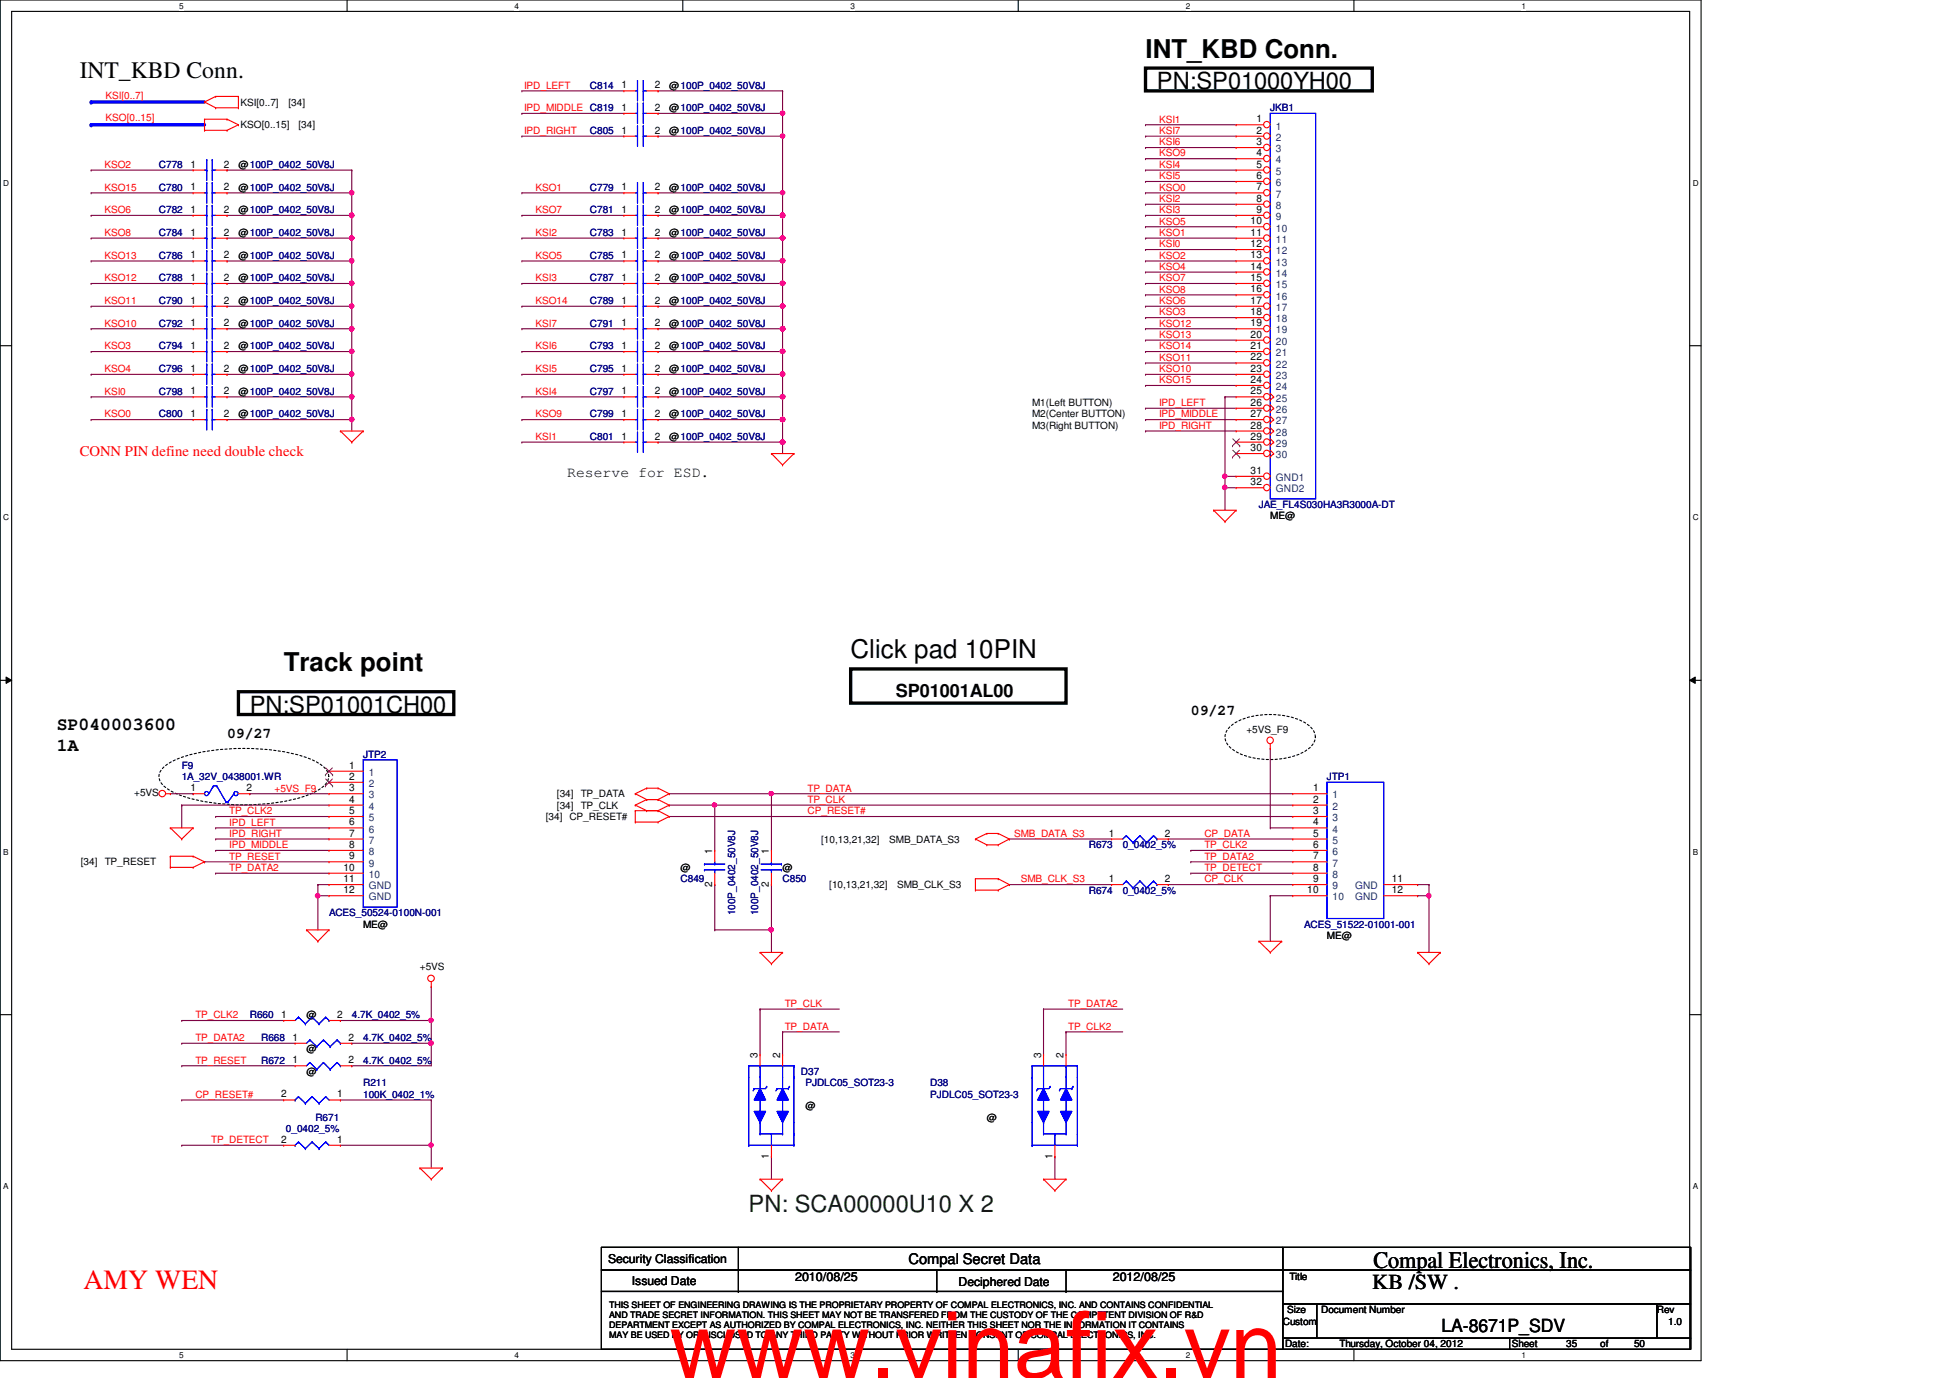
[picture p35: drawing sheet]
<svg xmlns="http://www.w3.org/2000/svg" width="297mm" height="210mm" viewBox="0 0 297 210" stroke-linecap="round" stroke-linejoin="round" font-family="sans-serif">
<defs><g id="words">
<text font-size="14.1" fill="#f00" x="102" y="209.9">www.vinafix.vn</text>
<text font-size="4.2" fill="#f00" x="12.7" y="196.3">AMY WEN</text>
<g font-size="3.9">
<text x="174.5" y="8.9">INT_KBD Conn.</text>
<text x="129.6" y="100.3">Click pad 10PIN</text>
<text x="43.2" y="102.2">Track point</text>
</g>
<g font-size="3.6">
<text x="12.1" y="11.9">INT_KBD Conn.</text>
<text x="176.2" y="13.6">PN:SP01000YH00</text>
<text x="38.1" y="108.6">PN:SP01001CH00</text>
<text x="209.2" y="193.2">Compal Electronics, Inc.</text>
</g>
<text font-size="3.6" fill="#004000" x="114" y="184.6">PN: SCA00000U10 X 2</text>
<text font-size="3.3" x="209" y="196.4">KB /SW .</text>
<g font-size="2.8">
<text x="136.5" y="106.2">SP01001AL00</text>
<text x="8.7" y="111.2">SP040003600</text>
<text x="8.7" y="114.3">1A</text>
<text x="219.6" y="202.9">LA-8671P_SDV</text>
</g>
<text font-size="2.2" fill="#f00" x="12.1" y="69.4">CONN PIN define need double check</text>
<g font-size="2.2">
<text x="86.4" y="72.6">Reserve for ESD.</text>
<text x="34.6" y="112.4">09/27</text>
<text x="181.4" y="109">09/27</text>
<text x="138.4" y="192.5">Compal Secret Data</text>
</g>
<g font-size="1.9">
<text x="92.6" y="192.4">Security Classification</text>
<text x="96.3" y="195.7">Issued Date</text>
<text x="121.1" y="195.2">2010/08/25</text>
<text x="146" y="195.8">Deciphered Date</text>
<text x="169.5" y="195.2">2012/08/25</text>
</g>
<g font-size="1.6">
<text x="94.7" y="16.9">1</text>
<text x="94.7" y="13.5">1</text>
<text x="99.7" y="16.9">2</text>
<text x="99.7" y="13.5">2</text>
<text x="94.7" y="20.4">1</text>
<text x="99.7" y="20.4">2</text>
<text x="191.4" y="18.6">1</text>
<text x="191.4" y="20.4">2</text>
<text x="191.4" y="22.1">3</text>
<text x="191.4" y="23.8">4</text>
<text x="29" y="29">1</text>
<text x="29" y="25.5">1</text>
<text x="34.1" y="29">2</text>
<text x="34.1" y="25.5">2</text>
<text x="94.7" y="29">1</text>
<text x="99.7" y="29">2</text>
<text x="191.4" y="25.5">5</text>
<text x="191.4" y="27.3">6</text>
<text x="191.4" y="29">7</text>
<text x="29" y="32.4">1</text>
<text x="29" y="35.9">1</text>
<text x="34.1" y="32.4">2</text>
<text x="34.1" y="35.9">2</text>
<text x="94.7" y="32.4">1</text>
<text x="94.7" y="35.9">1</text>
<text x="99.7" y="32.4">2</text>
<text x="99.7" y="35.9">2</text>
<text x="190.5" y="34.2">10</text>
<text x="190.5" y="35.9">11</text>
<text x="191.4" y="30.7">8</text>
<text x="191.4" y="32.4">9</text>
<text x="29" y="39.4">1</text>
<text x="34.1" y="39.4">2</text>
<text x="94.7" y="39.4">1</text>
<text x="99.7" y="39.4">2</text>
<text x="190.5" y="37.6">12</text>
<text x="190.5" y="39.4">13</text>
<text x="190.5" y="41.1">14</text>
<text x="29" y="46.3">1</text>
<text x="29" y="42.8">1</text>
<text x="34.1" y="46.3">2</text>
<text x="34.1" y="42.8">2</text>
<text x="94.7" y="42.8">1</text>
<text x="94.7" y="46.3">1</text>
<text x="99.7" y="42.8">2</text>
<text x="99.7" y="46.3">2</text>
<text x="190.5" y="42.8">15</text>
<text x="190.5" y="44.5">16</text>
<text x="190.5" y="46.3">17</text>
<text x="29" y="53.2">1</text>
<text x="29" y="49.7">1</text>
<text x="34.1" y="53.2">2</text>
<text x="34.1" y="49.7">2</text>
<text x="94.7" y="49.7">1</text>
<text x="94.7" y="53.2">1</text>
<text x="99.7" y="49.7">2</text>
<text x="99.7" y="53.2">2</text>
<text x="190.5" y="48">18</text>
<text x="190.5" y="49.7">19</text>
<text x="190.5" y="51.4">20</text>
<text x="190.5" y="53.2">21</text>
<text x="29" y="56.6">1</text>
<text x="34.1" y="56.6">2</text>
<text x="94.7" y="56.6">1</text>
<text x="99.7" y="56.6">2</text>
<text x="190.5" y="54.9">22</text>
<text x="190.5" y="56.6">23</text>
<text x="190.5" y="58.3">24</text>
<text x="29" y="63.5">1</text>
<text x="29" y="60.1">1</text>
<text x="34.1" y="63.5">2</text>
<text x="34.1" y="60.1">2</text>
<text x="94.7" y="63.5">1</text>
<text x="94.7" y="60.1">1</text>
<text x="99.7" y="63.5">2</text>
<text x="99.7" y="60.1">2</text>
<text x="190.5" y="60.1">25</text>
<text x="190.5" y="61.8">26</text>
<text x="190.5" y="63.5">27</text>
<text x="190.5" y="65.3">28</text>
<text x="94.7" y="67">1</text>
<text x="99.7" y="67">2</text>
<text x="190.5" y="67">29</text>
<text x="190.5" y="68.7">30</text>
<text x="190.5" y="72.2">31</text>
<text x="190.5" y="73.9">32</text>
<text x="53.2" y="117.1">1</text>
<text x="53.2" y="118.8">2</text>
<text x="29" y="120.5">1</text>
<text x="37.5" y="120.5">2</text>
<text x="53.2" y="120.5">3</text>
<text x="53.2" y="122.3">4</text>
<text x="53.2" y="124">5</text>
<text x="53.2" y="125.7">6</text>
<text x="200" y="120.5">1</text>
<text x="200" y="122.3">2</text>
<text x="200" y="124">3</text>
<text x="200" y="125.7">4</text>
<text x="53.2" y="127.4">7</text>
<text x="53.2" y="129.2">8</text>
<text x="53.2" y="130.9">9</text>
<text x="108.5" y="130" transform="rotate(-90 108.5 130)">1</text>
<text x="117.1" y="130" transform="rotate(-90 117.1 130)">1</text>
<text x="168.9" y="127.4">1</text>
<text x="177.5" y="127.4">2</text>
<text x="200" y="127.4">5</text>
<text x="200" y="129.2">6</text>
<text x="200" y="130.9">7</text>
<text x="52.3" y="132.6">10</text>
<text x="52.3" y="134.4">11</text>
<text x="52.3" y="136.1">12</text>
<text x="108.5" y="135.1" transform="rotate(-90 108.5 135.1)">2</text>
<text x="117.1" y="135.1" transform="rotate(-90 117.1 135.1)">2</text>
<text x="168.9" y="134.4">1</text>
<text x="177.5" y="134.4">2</text>
<text x="199.1" y="136.1">10</text>
<text x="200" y="132.6">8</text>
<text x="200" y="134.4">9</text>
<text x="212" y="134.4">11</text>
<text x="212" y="136.1">12</text>
<text x="42.8" y="155.1">1</text>
<text x="51.3" y="155.1">2</text>
<text x="44.6" y="158.5">1</text>
<text x="44.6" y="162">1</text>
<text x="53.1" y="158.5">2</text>
<text x="53.1" y="162">2</text>
<text x="115.4" y="161.1" transform="rotate(-90 115.4 161.1)">3</text>
<text x="118.8" y="161.1" transform="rotate(-90 118.8 161.1)">2</text>
<text x="158.6" y="161.1" transform="rotate(-90 158.6 161.1)">3</text>
<text x="162" y="161.1" transform="rotate(-90 162 161.1)">2</text>
<text x="42.8" y="167.2">2</text>
<text x="51.3" y="167.2">1</text>
<text x="42.8" y="174.1">2</text>
<text x="51.3" y="174.1">1</text>
<text x="117.1" y="176.5" transform="rotate(-90 117.1 176.5)">1</text>
<text x="160.3" y="176.5" transform="rotate(-90 160.3 176.5)">1</text>
</g>
<g font-size="1.6" fill="#004080">
<text x="194.3" y="19.7">1</text>
<text x="194.3" y="21.5">2</text>
<text x="194.3" y="23.2">3</text>
<text x="194.3" y="24.9">4</text>
<text x="194.3" y="26.6">5</text>
<text x="194.3" y="28.4">6</text>
<text x="194.3" y="30.1">7</text>
<text x="194.3" y="31.8">8</text>
<text x="194.3" y="33.5">9</text>
<text x="194.3" y="35.3">10</text>
<text x="194.3" y="37">11</text>
<text x="194.3" y="38.7">12</text>
<text x="194.3" y="40.5">13</text>
<text x="194.3" y="42.2">14</text>
<text x="194.3" y="43.9">15</text>
<text x="194.3" y="45.6">16</text>
<text x="194.3" y="47.4">17</text>
<text x="194.3" y="49.1">18</text>
<text x="194.3" y="50.8">19</text>
<text x="194.3" y="52.5">20</text>
<text x="194.3" y="54.3">21</text>
<text x="194.3" y="56">22</text>
<text x="194.3" y="57.7">23</text>
<text x="194.3" y="59.4">24</text>
<text x="194.3" y="61.2">25</text>
<text x="194.3" y="62.9">26</text>
<text x="194.3" y="64.6">27</text>
<text x="194.3" y="66.4">28</text>
<text x="194.3" y="68.1">29</text>
<text x="194.3" y="69.8">30</text>
<text x="194.3" y="73.3">GND1</text>
<text x="194.3" y="75">GND2</text>
<text x="56.2" y="118.2">1</text>
<text x="56.2" y="119.9">2</text>
<text x="56.2" y="121.6">3</text>
<text x="56.2" y="123.4">4</text>
<text x="56.2" y="125.1">5</text>
<text x="203" y="121.6">1</text>
<text x="203" y="123.4">2</text>
<text x="203" y="125.1">3</text>
<text x="56.2" y="126.8">6</text>
<text x="56.2" y="128.5">7</text>
<text x="56.2" y="130.3">8</text>
<text x="56.2" y="132">9</text>
<text x="203" y="126.8">4</text>
<text x="203" y="128.5">5</text>
<text x="203" y="130.3">6</text>
<text x="203" y="132">7</text>
<text x="56.2" y="133.7">10</text>
<text x="56.2" y="135.5">GND</text>
<text x="56.2" y="137.2">GND</text>
<text x="203" y="133.7">8</text>
<text x="203" y="135.5">9</text>
<text x="203" y="137.2">10</text>
<text x="206.4" y="135.5">GND</text>
<text x="206.4" y="137.2">GND</text>
</g>
<g font-size="1.5" fill="#f00">
<text x="16.1" y="15">KSI[0..7]</text>
<text x="79.8" y="13.5">IPD_LEFT</text>
<text x="79.8" y="16.9">IPD_MIDDLE C819</text>
<text x="16.1" y="18.5">KSO[0..15]</text>
<text x="79.8" y="20.4">IPD_RIGHT</text>
<text x="176.6" y="22.1">KSI6</text>
<text x="176.6" y="23.8">KSO9</text>
<text x="176.6" y="18.7">KSI1</text>
<text x="176.6" y="20.4">KSI7</text>
<text x="15.9" y="29">KSO15</text>
<text x="15.9" y="25.6">KSO2</text>
<text x="81.6" y="29">KSO1</text>
<text x="176.6" y="25.6">KSI4</text>
<text x="176.6" y="27.3">KSI5</text>
<text x="176.6" y="29">KSO0</text>
<text x="15.9" y="32.5">KSO6</text>
<text x="15.9" y="35.9">KSO8</text>
<text x="81.6" y="35.9">KSI2</text>
<text x="81.6" y="32.5">KSO7</text>
<text x="176.6" y="30.8">KSI2</text>
<text x="176.6" y="35.9">KSO1</text>
<text x="176.6" y="32.5">KSI3</text>
<text x="176.6" y="34.2">KSO5</text>
<text x="15.9" y="39.4">KSO13</text>
<text x="81.6" y="39.4">KSO5</text>
<text x="176.6" y="41.1">KSO4</text>
<text x="176.6" y="37.7">KSI0</text>
<text x="176.6" y="39.4">KSO2</text>
<text x="15.9" y="46.3">KSO11</text>
<text x="15.9" y="42.8">KSO12</text>
<text x="81.6" y="42.8">KSI3</text>
<text x="81.6" y="46.3">KSO14</text>
<text x="176.6" y="42.8">KSO7</text>
<text x="176.6" y="44.6">KSO8</text>
<text x="176.6" y="46.3">KSO6</text>
<text x="15.9" y="49.7">KSO10</text>
<text x="15.9" y="53.2">KSO3</text>
<text x="81.6" y="53.2">KSI6</text>
<text x="81.6" y="49.7">KSI7</text>
<text x="176.6" y="53.2">KSO14</text>
<text x="176.6" y="48">KSO3</text>
<text x="176.6" y="49.7">KSO12</text>
<text x="176.6" y="51.5">KSO13</text>
<text x="15.9" y="56.7">KSO4</text>
<text x="81.6" y="56.7">KSI5</text>
<text x="176.6" y="54.9">KSO11</text>
<text x="176.6" y="56.7">KSO10</text>
<text x="176.6" y="58.4">KSO15</text>
<text x="15.9" y="60.1">KSI0</text>
<text x="15.9" y="63.6">KSO0</text>
<text x="81.6" y="60.1">KSI4</text>
<text x="81.6" y="63.6">KSO9</text>
<text x="176.6" y="65.3">IPD_RIGHT</text>
<text x="176.6" y="61.8">IPD_LEFT</text>
<text x="176.6" y="63.6">IPD_MIDDLE</text>
<text x="81.6" y="67">KSI1</text>
<text x="34.9" y="125.8">IPD_LEFT</text>
<text x="34.9" y="124">TP_CLK2</text>
<text x="41.8" y="120.6">+5VS_F9</text>
<text x="123" y="120.6">TP_DATA</text>
<text x="123" y="122.3">TP_CLK</text>
<text x="123" y="124">CP_RESET#</text>
<text x="34.9" y="129.2">IPD_MIDDLE</text>
<text x="34.9" y="127.5">IPD_RIGHT</text>
<text x="34.9" y="130.9">TP_RESET</text>
<text x="154.5" y="127.5">SMB_DATA_S3</text>
<text x="183.5" y="129.2">TP_CLK2</text>
<text x="183.5" y="130.9">TP_DATA2</text>
<text x="183.5" y="127.5">CP_DATA</text>
<text x="34.9" y="132.7">TP_DATA2</text>
<text x="155.5" y="134.4">SMB_CLK_S3</text>
<text x="183.5" y="132.7">TP_DETECT</text>
<text x="183.5" y="134.4">CP_CLK</text>
<text x="29.8" y="155.1">TP_CLK2</text>
<text x="119.5" y="153.4">TP_CLK</text>
<text x="162.7" y="153.4">TP_DATA2</text>
<text x="29.8" y="158.6">TP_DATA2</text>
<text x="119.5" y="156.8">TP_DATA</text>
<text x="162.7" y="156.8">TP_CLK2</text>
<text x="29.8" y="167.2">CP_RESET#</text>
<text x="29.8" y="162">TP_RESET</text>
<text x="32.2" y="174.1">TP_DETECT</text>
</g>
<g font-size="1.5">
<text x="36.7" y="16.1">KSI[0..7]</text>
<text x="43.9" y="16.1">[34]</text>
<text x="101.9" y="16.9">@100P_0402_50V8J</text>
<text x="101.9" y="13.5">@100P_0402_50V8J</text>
<text x="36.7" y="19.6">KSO[0..15]</text>
<text x="45.5" y="19.6">[34]</text>
<text x="101.9" y="20.4">@100P_0402_50V8J</text>
<text x="36.3" y="29">@100P_0402_50V8J</text>
<text x="36.3" y="25.6">@100P_0402_50V8J</text>
<text x="101.9" y="29">@100P_0402_50V8J</text>
<text x="36.3" y="32.5">@100P_0402_50V8J</text>
<text x="36.3" y="35.9">@100P_0402_50V8J</text>
<text x="101.9" y="32.5">@100P_0402_50V8J</text>
<text x="101.9" y="35.9">@100P_0402_50V8J</text>
<text x="36.3" y="39.4">@100P_0402_50V8J</text>
<text x="101.9" y="39.4">@100P_0402_50V8J</text>
<text x="36.3" y="46.3">@100P_0402_50V8J</text>
<text x="36.3" y="42.8">@100P_0402_50V8J</text>
<text x="101.9" y="42.8">@100P_0402_50V8J</text>
<text x="101.9" y="46.3">@100P_0402_50V8J</text>
<text x="36.3" y="53.2">@100P_0402_50V8J</text>
<text x="36.3" y="49.8">@100P_0402_50V8J</text>
<text x="101.9" y="49.8">@100P_0402_50V8J</text>
<text x="101.9" y="53.2">@100P_0402_50V8J</text>
<text x="36.3" y="56.7">@100P_0402_50V8J</text>
<text x="101.9" y="56.7">@100P_0402_50V8J</text>
<text x="36.3" y="63.6">@100P_0402_50V8J</text>
<text x="36.3" y="60.1">@100P_0402_50V8J</text>
<text x="101.9" y="63.6">@100P_0402_50V8J</text>
<text x="101.9" y="60.1">@100P_0402_50V8J</text>
<text x="157.2" y="63.6">M2(Center BUTTON)</text>
<text x="157.2" y="65.3">M3(Right BUTTON)</text>
<text x="157.2" y="61.8">M1(Left BUTTON)</text>
<text x="101.9" y="67.1">@100P_0402_50V8J</text>
<text x="193.5" y="79.1">ME@</text>
<text x="189.9" y="111.6">+5VS_F9</text>
<text x="20.4" y="121.3">+5VS</text>
<text x="83.1" y="124.9">[34] CP_RESET#</text>
<text x="84.8" y="121.5">[34]</text>
<text x="84.8" y="123.2">[34]</text>
<text x="88.5" y="121.5">TP_DATA</text>
<text x="88.5" y="123.2">TP_CLK</text>
<text x="12.3" y="131.8">[34]</text>
<text x="16" y="131.8">TP_RESET</text>
<text x="125.1" y="128.4">[10,13,21,32]</text>
<text x="135.5" y="128.4">SMB_DATA_S3</text>
<text x="103.7" y="132.7">@</text>
<text x="119.2" y="132.7">@</text>
<text x="126.3" y="135.3">[10,13,21,32]</text>
<text x="136.6" y="135.3">SMB_CLK_S3</text>
<text x="55.3" y="141.3">ME@</text>
<text x="202.1" y="143">ME@</text>
<text x="64" y="147.7">+5VS</text>
<text x="46.7" y="155.1">@</text>
<text x="46.7" y="160.3">@</text>
<text x="46.7" y="163.7">@</text>
<text x="122.7" y="169">@</text>
<text x="150.3" y="170.7">@</text>
<text x="196.4" y="195">Title</text>
<text x="195.4" y="201.8">Custom</text>
<text x="196.1" y="200">Size</text>
<text x="201.2" y="200">Document Number</text>
<text x="252.4" y="200">Rev</text>
<text x="254.1" y="201.8">1.0</text>
<text x="195.7" y="205.2">Date:</text>
<text x="204" y="205.2">Thursday, October 04, 2012</text>
<text x="230.3" y="205.2">Sheet</text>
<text x="238.6" y="205.2">35</text>
<text x="243.8" y="205.2">of</text>
<text x="248.9" y="205.2">50</text>
</g>
<g font-size="1.5" fill="#000080">
<text x="89.9" y="13.5">C814</text>
<text x="193.5" y="16.9">JKB1</text>
<text x="89.9" y="20.4">C805</text>
<text x="24.2" y="29">C780</text>
<text x="24.2" y="25.6">C778</text>
<text x="89.9" y="29">C779</text>
<text x="24.2" y="32.5">C782</text>
<text x="24.2" y="35.9">C784</text>
<text x="89.9" y="32.5">C781</text>
<text x="89.9" y="35.9">C783</text>
<text x="24.2" y="39.4">C786</text>
<text x="89.9" y="39.4">C785</text>
<text x="24.2" y="46.3">C790</text>
<text x="24.2" y="42.8">C788</text>
<text x="89.9" y="42.8">C787</text>
<text x="89.9" y="46.3">C789</text>
<text x="24.2" y="53.2">C794</text>
<text x="24.2" y="49.8">C792</text>
<text x="89.9" y="49.8">C791</text>
<text x="89.9" y="53.2">C793</text>
<text x="24.2" y="56.7">C796</text>
<text x="89.9" y="56.7">C795</text>
<text x="24.2" y="63.6">C800</text>
<text x="24.2" y="60.1">C798</text>
<text x="89.9" y="63.6">C799</text>
<text x="89.9" y="60.1">C797</text>
<text x="89.9" y="67.1">C801</text>
<text x="191.8" y="77.4">JAE_FL4S030HA3R3000A-DT</text>
<text x="27.7" y="117.1">F9</text>
<text x="27.7" y="118.9">1A_32V_0438001.WR</text>
<text x="55.3" y="115.4">JTP2</text>
<text x="202.1" y="118.9">JTP1</text>
<text x="165.9" y="129.2">R673</text>
<text x="171" y="129.2">0_0402_5%</text>
<text x="103.7" y="134.4">C849</text>
<text x="119.2" y="134.4">C850</text>
<text x="165.9" y="136.1">R674</text>
<text x="171" y="136.1">0_0402_5%</text>
<text x="50.1" y="139.6">ACES_50524-0100N-001</text>
<text x="112" y="139.4" transform="rotate(-90 112 139.4)">100P_0402_50V8J</text>
<text x="115.5" y="139.4" transform="rotate(-90 115.5 139.4)">100P_0402_50V8J</text>
<text x="198.7" y="141.3">ACES_51522-01001-001</text>
<text x="38.1" y="155.1">R660</text>
<text x="53.6" y="155.1">4.7K_0402_5%</text>
<text x="39.8" y="158.6">R668</text>
<text x="55.3" y="158.6">4.7K_0402_5%</text>
<text x="39.8" y="162.1">R672</text>
<text x="55.3" y="165.5">R211</text>
<text x="55.3" y="167.2">100K_0402_1%</text>
<text x="55.3" y="162.1">4.7K_0402_5%</text>
<text x="122" y="163.7">D37</text>
<text x="122.7" y="165.5">PJDLC05_SOT23-3</text>
<text x="141.7" y="165.5">D38</text>
<text x="141.7" y="167.2">PJDLC05_SOT23-3</text>
<text x="43.6" y="172.4">0_0402_5%</text>
<text x="48" y="170.7">R671</text>
</g>
<g font-size="1.4">
<text x="92.8" y="199.2">THIS SHEET OF ENGINEERING DRAWING IS THE PROPRIETARY PROPERTY OF COMPAL ELECTRONICS, INC. AND CONTAINS CONFIDENTIAL</text>
<text x="92.8" y="200.7">AND TRADE SECRET INFORMATION. THIS SHEET MAY NOT BE TRANSFERED FROM THE CUSTODY OF THE COMPETENT DIVISION OF R&amp;D</text>
<text x="92.8" y="202.3">DEPARTMENT EXCEPT AS AUTHORIZED BY COMPAL ELECTRONICS, INC. NEITHER THIS SHEET NOR THE INFORMATION IT CONTAINS</text>
<text x="92.8" y="203.9">MAY BE USED BY OR DISCLOSED TO ANY THIRD PARTY WITHOUT PRIOR WRITTEN CONSENT OF COMPAL ELECTRONICS, INC.</text>
</g>
<g font-size="1.3">
<text x="27.3" y="1.4">5</text>
<text x="78.4" y="1.4">4</text>
<text x="129.5" y="1.4">3</text>
<text x="180.6" y="1.4">2</text>
<text x="231.8" y="1.4">1</text>
<text x=".5" y="28.3">D</text>
<text x="257.8" y="28.3">D</text>
<text x=".5" y="79.2">C</text>
<text x="257.8" y="79.2">C</text>
<text x=".5" y="130.2">B</text>
<text x="257.8" y="130.2">B</text>
<text x=".5" y="181.1">A</text>
<text x="257.8" y="181.1">A</text>
<text x="27.3" y="206.9">5</text>
<text x="78.4" y="206.9">4</text>
<text x="129.5" y="206.9">3</text>
<text x="180.6" y="206.9">2</text>
<text x="231.8" y="206.9">1</text>
</g>
</g></defs>
<path d="M0 0h259.1v207.3h-259.1zM1.8 1.7h255.6v203.8h-255.6z" fill="none" stroke="#000" stroke-width=".17"/>
<g fill="#fff">
<path d="M27.3 .2h.7v1.4h-.7z"/>
<path d="M27.3 205.7h.7v1.4h-.7z"/>
</g>
<path d="M52.9 0v1.7M52.9 205.5v1.8" fill="none" stroke="#000" stroke-width=".17"/>
<g fill="#fff">
<path d="M78.4 .2h.7v1.4h-.7z"/>
<path d="M78.4 205.7h.7v1.4h-.7z"/>
</g>
<path d="M104 0v1.7M104 205.5v1.8" fill="none" stroke="#000" stroke-width=".17"/>
<g fill="#fff">
<path d="M129.5 .2h.7v1.4h-.7z"/>
<path d="M129.5 205.7h.7v1.4h-.7z"/>
</g>
<path d="M155.1 0v1.7M155.1 205.5v1.8" fill="none" stroke="#000" stroke-width=".17"/>
<g fill="#fff">
<path d="M180.6 .2h.7v1.4h-.7z"/>
<path d="M180.6 205.7h.7v1.4h-.7z"/>
</g>
<path d="M206.2 0v1.7M206.2 205.5v1.8" fill="none" stroke="#000" stroke-width=".17"/>
<g fill="#fff">
<path d="M231.8 .2h.6v1.4h-.6z"/>
<path d="M231.8 205.7h.6v1.4h-.6z"/>
<path d="M.5 27.2h.9v1.4h-.9z"/>
<path d="M257.8 27.2h.9v1.4h-.9z"/>
<path d="M.5 78.1h.9v1.4h-.9z"/>
<path d="M257.8 78.1h.9v1.4h-.9z"/>
</g>
<path d="M0 52.7h1.8M257.4 52.7h1.7" fill="none" stroke="#000" stroke-width=".17"/>
<g fill="#fff">
<path d="M.5 129.1h.8v1.4h-.8z"/>
<path d="M257.8 129.1h.9v1.4h-.9z"/>
</g>
<path d="M0 103.6h1.8M257.4 103.6h1.7" fill="none" stroke="#000" stroke-width=".17"/>
<path d="M.9 103.1l.9 .5-.9 .5zM257.4 103.6l.8-.5v1z" fill="#000"/>
<path d="M.9 103.1l.9 .5-.9 .5zM257.4 103.6l.8-.5v1z" fill="none" stroke="#000" stroke-width=".15"/>
<g fill="#fff">
<path d="M.5 180h.8v1.4h-.8z"/>
<path d="M257.8 180h.9v1.4h-.9z"/>
</g>
<path d="M0 154.6h1.8M257.4 154.6h1.7" fill="none" stroke="#000" stroke-width=".17"/>
<path d="M174.5 10.4h34.5v3.4h-34.5zM36.3 105.4h32.8v3.4h-32.8zM129.6 101.9h32.8v5.2h-32.8z" fill="none" stroke="#000" stroke-width=".51"/>
<path d="M24.7 117.1a10.8 10.8 0 0 1 5.9-2.5 34.8 34.8 0 0 1 15.7 .7 7.4 7.4 0 0 1 3.3 1.8 1.64 1.64 0 0 1 0 2.3 10.9 10.9 0 0 1-5.9 2.6 34.2 34.2 0 0 1-15.7-.7 7.4 7.4 0 0 1-3.3-1.9 1.65 1.65 0 0 1 0-2.3zM187.4 110.7a9.9 9.9 0 0 1 7.2-1.8 8.5 8.5 0 0 1 5 1.8 1.99 1.99 0 0 1 0 3.1 10 10 0 0 1-7.3 1.9 8.4 8.4 0 0 1-4.9-1.9 2 2 0 0 1 0-3.1z" fill="none" stroke="#000" stroke-width=".17" stroke-dasharray=".3 .3"/>
<path d="M119.2 20.7h.1M119.2 20.7v8.7M65.7 158.9h.1M65.7 158.9v3.4" fill="none" stroke="#800040" stroke-width=".17"/>
<circle cx="119.2" cy="29.4" r=".33" fill="#f0f"/>
<circle cx="119.2" cy="29.4" r=".33" fill="none" stroke="#f0f" stroke-width=".17"/>
<circle cx="119.2" cy="20.7" r=".33" fill="#f0f"/>
<circle cx="119.2" cy="20.7" r=".33" fill="none" stroke="#f0f" stroke-width=".17"/>
<g fill="none" stroke="#800040" stroke-width=".17">
<path d="M119.2 17.3h.1M119.2 13.8h.1M119.2 13.8v6.9M117.5 134.7h.1M117.5 134.7v6.9h-8.6M181.4 129.5h.1M181.4 131.3h.1M181.4 129.5h15.5M181.4 131.3h15.5M193.5 136.4h.1M193.5 126.1h.1M193.5 136.4h3.4"/>
<path d="M193.5 126.1h3.4M108.9 141.6h.1"/>
</g>
<circle cx="117.5" cy="141.6" r=".33" fill="#f0f"/>
<circle cx="117.5" cy="141.6" r=".33" fill="none" stroke="#f0f" stroke-width=".17"/>
<path d="M108.9 134.7h.1M108.9 134.7v6.9M117.5 141.6h.1M117.5 141.6v3.5" fill="none" stroke="#800040" stroke-width=".17"/>
<circle cx="117.5" cy="141.6" r=".33" fill="#f0f"/>
<circle cx="117.5" cy="141.6" r=".33" fill="none" stroke="#f0f" stroke-width=".17"/>
<g fill="none" stroke="#800040" stroke-width=".17">
<path d="M193.5 114h.1M193.5 114v12.1M108.9 122.6h.1M108.9 122.6v6.9M117.5 120.9h.1M117.5 120.9v8.6M181.4 133h.1M181.4 133h15.5M115.8 153.7h.1M115.8 153.7h12M115.8 153.7v7M119.2 157.2h.1"/>
<path d="M119.2 157.2h8.6M119.2 157.2v3.5M27.7 174.5h.1M27.7 167.6h.1M27.7 174.5h15.5M27.7 167.6h15.5M51.9 174.5h.1M51.9 174.5h13.8M65.7 174.5h.1M65.7 174.5v3.4M117.5 176.2h.1M117.5 176.2v3.4"/>
</g>
<circle cx="65.7" cy="174.4" r=".33" fill="#f0f"/>
<circle cx="65.7" cy="174.4" r=".33" fill="none" stroke="#f0f" stroke-width=".17"/>
<g fill="none" stroke="#800040" stroke-width=".17">
<path d="M100.2 13.8h.1M100.2 17.3h.1M100.2 13.8h19M100.2 17.3h19M100.2 20.7h.1M100.2 20.7h19M159 153.7h.1M159 153.7h12M159 153.7v7M162.4 157.2h.1M162.4 157.2h8.6M162.4 157.2v3.5"/>
<path d="M27.7 162.3h.1M27.7 162.3h17.3M51.9 167.6h.1M51.9 167.6h13.8M53.6 162.3h.1M53.6 162.3h12.1M160.7 176.2h.1M160.7 176.2v3.4"/>
</g>
<circle cx="119.2" cy="17.2" r=".33" fill="#f0f"/>
<circle cx="119.2" cy="17.2" r=".33" fill="none" stroke="#f0f" stroke-width=".17"/>
<path d="M79.5 13.8h.1M79.5 17.3h.1M79.5 13.8h15.5M79.5 17.3h15.5M79.5 20.7h.1M79.5 20.7h15.5" fill="none" stroke="#800040" stroke-width=".17"/>
<path d="M13.9 19h17.3" fill="none" stroke="#00f" stroke-width=".51"/>
<circle cx="13.9" cy="19" r=".25" fill="#00f"/>
<path d="M13.9 15.5h17.3" fill="none" stroke="#00f" stroke-width=".51"/>
<circle cx="13.9" cy="15.5" r=".25" fill="#00f"/>
<path d="M51.9 155.4h.1M51.9 155.4h13.8M65.7 155.4h.1M65.7 155.4v3.5" fill="none" stroke="#800040" stroke-width=".17"/>
<circle cx="65.7" cy="158.9" r=".33" fill="#f0f"/>
<circle cx="65.7" cy="158.9" r=".33" fill="none" stroke="#f0f" stroke-width=".17"/>
<path d="M53.6 158.9h.1M53.6 158.9h12.1" fill="none" stroke="#800040" stroke-width=".17"/>
<circle cx="65.7" cy="158.9" r=".33" fill="#f0f"/>
<circle cx="65.7" cy="158.9" r=".33" fill="none" stroke="#f0f" stroke-width=".17"/>
<path d="M65.7 150.3h.1M65.7 150.3v5.1" fill="none" stroke="#800040" stroke-width=".17"/>
<circle cx="65.7" cy="155.4" r=".33" fill="#f0f"/>
<circle cx="65.7" cy="155.4" r=".33" fill="none" stroke="#f0f" stroke-width=".17"/>
<path d="M53.6 63.9h.1M53.6 63.9v1.8" fill="none" stroke="#800040" stroke-width=".17"/>
<circle cx="53.6" cy="63.9" r=".32" fill="#f0f"/>
<circle cx="53.6" cy="63.9" r=".32" fill="none" stroke="#f0f" stroke-width=".17"/>
<path d="M53.6 60.5h.1M53.6 60.5v3.4" fill="none" stroke="#800040" stroke-width=".17"/>
<circle cx="53.6" cy="63.9" r=".32" fill="#f0f"/>
<circle cx="53.6" cy="63.9" r=".32" fill="none" stroke="#f0f" stroke-width=".17"/>
<circle cx="53.6" cy="60.4" r=".32" fill="#f0f"/>
<circle cx="53.6" cy="60.4" r=".32" fill="none" stroke="#f0f" stroke-width=".17"/>
<path d="M34.6 60.5h.1M34.6 60.5h19" fill="none" stroke="#800040" stroke-width=".17"/>
<circle cx="53.6" cy="60.4" r=".32" fill="#f0f"/>
<circle cx="53.6" cy="60.4" r=".32" fill="none" stroke="#f0f" stroke-width=".17"/>
<path d="M34.6 57h.1M53.6 53.6h.1M53.6 53.6v3.4h-19" fill="none" stroke="#800040" stroke-width=".17"/>
<circle cx="53.6" cy="57" r=".33" fill="#f0f"/>
<circle cx="53.6" cy="57" r=".33" fill="none" stroke="#f0f" stroke-width=".17"/>
<circle cx="53.6" cy="53.5" r=".32" fill="#f0f"/>
<circle cx="53.6" cy="53.5" r=".32" fill="none" stroke="#f0f" stroke-width=".17"/>
<path d="M34.6 53.6h.1M34.6 53.6h19" fill="none" stroke="#800040" stroke-width=".17"/>
<circle cx="53.6" cy="53.5" r=".32" fill="#f0f"/>
<circle cx="53.6" cy="53.5" r=".32" fill="none" stroke="#f0f" stroke-width=".17"/>
<path d="M34.6 29.4h.1M53.6 25.9h.1M53.6 25.9v3.5h-19" fill="none" stroke="#800040" stroke-width=".17"/>
<circle cx="53.6" cy="29.4" r=".32" fill="#f0f"/>
<circle cx="53.6" cy="29.4" r=".32" fill="none" stroke="#f0f" stroke-width=".17"/>
<path d="M34.6 25.9h.1M34.6 25.9h19M100.2 39.8h.1M119.2 36.3h.1M119.2 36.3v3.5h-19" fill="none" stroke="#800040" stroke-width=".17"/>
<circle cx="119.2" cy="39.7" r=".34" fill="#f0f"/>
<circle cx="119.2" cy="39.7" r=".34" fill="none" stroke="#f0f" stroke-width=".17"/>
<circle cx="119.2" cy="36.3" r=".33" fill="#f0f"/>
<circle cx="119.2" cy="36.3" r=".33" fill="none" stroke="#f0f" stroke-width=".17"/>
<path d="M100.2 36.3h.1M100.2 36.3h19" fill="none" stroke="#800040" stroke-width=".17"/>
<circle cx="119.2" cy="36.3" r=".33" fill="#f0f"/>
<circle cx="119.2" cy="36.3" r=".33" fill="none" stroke="#f0f" stroke-width=".17"/>
<path d="M119.2 32.8h.1M119.2 32.8v3.5" fill="none" stroke="#800040" stroke-width=".17"/>
<circle cx="119.2" cy="36.3" r=".33" fill="#f0f"/>
<circle cx="119.2" cy="36.3" r=".33" fill="none" stroke="#f0f" stroke-width=".17"/>
<circle cx="119.2" cy="32.8" r=".34" fill="#f0f"/>
<circle cx="119.2" cy="32.8" r=".34" fill="none" stroke="#f0f" stroke-width=".17"/>
<path d="M119.2 29.4h.1M119.2 29.4v3.4" fill="none" stroke="#800040" stroke-width=".17"/>
<circle cx="119.2" cy="32.8" r=".34" fill="#f0f"/>
<circle cx="119.2" cy="32.8" r=".34" fill="none" stroke="#f0f" stroke-width=".17"/>
<path d="M100.2 29.4h.1M100.2 29.4h19M119.2 39.8h.1M119.2 39.8v3.4" fill="none" stroke="#800040" stroke-width=".17"/>
<circle cx="119.2" cy="43.2" r=".33" fill="#f0f"/>
<circle cx="119.2" cy="43.2" r=".33" fill="none" stroke="#f0f" stroke-width=".17"/>
<circle cx="119.2" cy="39.7" r=".34" fill="#f0f"/>
<circle cx="119.2" cy="39.7" r=".34" fill="none" stroke="#f0f" stroke-width=".17"/>
<path d="M119.2 43.2h.1M119.2 43.2v3.5" fill="none" stroke="#800040" stroke-width=".17"/>
<circle cx="119.2" cy="46.6" r=".33" fill="#f0f"/>
<circle cx="119.2" cy="46.6" r=".33" fill="none" stroke="#f0f" stroke-width=".17"/>
<circle cx="119.2" cy="43.2" r=".33" fill="#f0f"/>
<circle cx="119.2" cy="43.2" r=".33" fill="none" stroke="#f0f" stroke-width=".17"/>
<path d="M119.2 46.7h.1M119.2 46.7v3.4" fill="none" stroke="#800040" stroke-width=".17"/>
<circle cx="119.2" cy="50.1" r=".34" fill="#f0f"/>
<circle cx="119.2" cy="50.1" r=".34" fill="none" stroke="#f0f" stroke-width=".17"/>
<circle cx="119.2" cy="46.6" r=".33" fill="#f0f"/>
<circle cx="119.2" cy="46.6" r=".33" fill="none" stroke="#f0f" stroke-width=".17"/>
<path d="M100.2 50.1h.1M100.2 50.1h19" fill="none" stroke="#800040" stroke-width=".17"/>
<circle cx="119.2" cy="50.1" r=".34" fill="#f0f"/>
<circle cx="119.2" cy="50.1" r=".34" fill="none" stroke="#f0f" stroke-width=".17"/>
<path d="M119.2 67.4h.1M119.2 67.4v1.7" fill="none" stroke="#800040" stroke-width=".17"/>
<circle cx="119.2" cy="67.3" r=".34" fill="#f0f"/>
<circle cx="119.2" cy="67.3" r=".34" fill="none" stroke="#f0f" stroke-width=".17"/>
<path d="M119.2 63.9h.1M119.2 63.9v3.5" fill="none" stroke="#800040" stroke-width=".17"/>
<circle cx="119.2" cy="67.3" r=".34" fill="#f0f"/>
<circle cx="119.2" cy="67.3" r=".34" fill="none" stroke="#f0f" stroke-width=".17"/>
<circle cx="119.2" cy="63.9" r=".33" fill="#f0f"/>
<circle cx="119.2" cy="63.9" r=".33" fill="none" stroke="#f0f" stroke-width=".17"/>
<path d="M119.2 60.5h.1M119.2 60.5v3.4" fill="none" stroke="#800040" stroke-width=".17"/>
<circle cx="119.2" cy="63.9" r=".33" fill="#f0f"/>
<circle cx="119.2" cy="63.9" r=".33" fill="none" stroke="#f0f" stroke-width=".17"/>
<circle cx="119.2" cy="60.4" r=".33" fill="#f0f"/>
<circle cx="119.2" cy="60.4" r=".33" fill="none" stroke="#f0f" stroke-width=".17"/>
<path d="M100.2 60.5h.1M100.2 60.5h19" fill="none" stroke="#800040" stroke-width=".17"/>
<circle cx="119.2" cy="60.4" r=".33" fill="#f0f"/>
<circle cx="119.2" cy="60.4" r=".33" fill="none" stroke="#f0f" stroke-width=".17"/>
<path d="M34.6 46.7h.1M53.6 43.2h.1M53.6 43.2v3.5h-19" fill="none" stroke="#800040" stroke-width=".17"/>
<circle cx="53.6" cy="46.6" r=".32" fill="#f0f"/>
<circle cx="53.6" cy="46.6" r=".32" fill="none" stroke="#f0f" stroke-width=".17"/>
<circle cx="53.6" cy="43.2" r=".32" fill="#f0f"/>
<circle cx="53.6" cy="43.2" r=".32" fill="none" stroke="#f0f" stroke-width=".17"/>
<path d="M34.6 43.2h.1M34.6 43.2h19" fill="none" stroke="#800040" stroke-width=".17"/>
<circle cx="53.6" cy="43.2" r=".32" fill="#f0f"/>
<circle cx="53.6" cy="43.2" r=".32" fill="none" stroke="#f0f" stroke-width=".17"/>
<path d="M34.6 39.8h.1M53.6 36.3h.1M53.6 36.3v3.5h-19" fill="none" stroke="#800040" stroke-width=".17"/>
<circle cx="53.6" cy="39.7" r=".33" fill="#f0f"/>
<circle cx="53.6" cy="39.7" r=".33" fill="none" stroke="#f0f" stroke-width=".17"/>
<circle cx="53.6" cy="36.3" r=".32" fill="#f0f"/>
<circle cx="53.6" cy="36.3" r=".32" fill="none" stroke="#f0f" stroke-width=".17"/>
<path d="M53.6 32.8h.1M53.6 32.8v3.5" fill="none" stroke="#800040" stroke-width=".17"/>
<circle cx="53.6" cy="36.3" r=".32" fill="#f0f"/>
<circle cx="53.6" cy="36.3" r=".32" fill="none" stroke="#f0f" stroke-width=".17"/>
<circle cx="53.6" cy="32.8" r=".33" fill="#f0f"/>
<circle cx="53.6" cy="32.8" r=".33" fill="none" stroke="#f0f" stroke-width=".17"/>
<path d="M53.6 29.4h.1M53.6 29.4v3.4" fill="none" stroke="#800040" stroke-width=".17"/>
<circle cx="53.6" cy="32.8" r=".33" fill="#f0f"/>
<circle cx="53.6" cy="32.8" r=".33" fill="none" stroke="#f0f" stroke-width=".17"/>
<circle cx="53.6" cy="29.4" r=".32" fill="#f0f"/>
<circle cx="53.6" cy="29.4" r=".32" fill="none" stroke="#f0f" stroke-width=".17"/>
<path d="M100.2 57h.1M119.2 53.6h.1M119.2 53.6v3.4h-19" fill="none" stroke="#800040" stroke-width=".17"/>
<circle cx="119.2" cy="57" r=".34" fill="#f0f"/>
<circle cx="119.2" cy="57" r=".34" fill="none" stroke="#f0f" stroke-width=".17"/>
<circle cx="119.2" cy="53.5" r=".33" fill="#f0f"/>
<circle cx="119.2" cy="53.5" r=".33" fill="none" stroke="#f0f" stroke-width=".17"/>
<path d="M100.2 53.6h.1M100.2 53.6h19" fill="none" stroke="#800040" stroke-width=".17"/>
<circle cx="119.2" cy="53.5" r=".33" fill="#f0f"/>
<circle cx="119.2" cy="53.5" r=".33" fill="none" stroke="#f0f" stroke-width=".17"/>
<path d="M100.2 43.2h.1M100.2 43.2h19" fill="none" stroke="#800040" stroke-width=".17"/>
<circle cx="119.2" cy="43.2" r=".33" fill="#f0f"/>
<circle cx="119.2" cy="43.2" r=".33" fill="none" stroke="#f0f" stroke-width=".17"/>
<path d="M100.2 67.4h.1M100.2 67.4h19" fill="none" stroke="#800040" stroke-width=".17"/>
<circle cx="119.2" cy="67.3" r=".34" fill="#f0f"/>
<circle cx="119.2" cy="67.3" r=".34" fill="none" stroke="#f0f" stroke-width=".17"/>
<path d="M100.2 46.7h.1M100.2 46.7h19" fill="none" stroke="#800040" stroke-width=".17"/>
<circle cx="119.2" cy="46.6" r=".33" fill="#f0f"/>
<circle cx="119.2" cy="46.6" r=".33" fill="none" stroke="#f0f" stroke-width=".17"/>
<path d="M53.6 50.1h.1M53.6 50.1v3.5" fill="none" stroke="#800040" stroke-width=".17"/>
<circle cx="53.6" cy="53.5" r=".32" fill="#f0f"/>
<circle cx="53.6" cy="53.5" r=".32" fill="none" stroke="#f0f" stroke-width=".17"/>
<circle cx="53.6" cy="50.1" r=".33" fill="#f0f"/>
<circle cx="53.6" cy="50.1" r=".33" fill="none" stroke="#f0f" stroke-width=".17"/>
<path d="M53.6 46.7h.1M53.6 46.7v3.4" fill="none" stroke="#800040" stroke-width=".17"/>
<circle cx="53.6" cy="50.1" r=".33" fill="#f0f"/>
<circle cx="53.6" cy="50.1" r=".33" fill="none" stroke="#f0f" stroke-width=".17"/>
<circle cx="53.6" cy="46.6" r=".32" fill="#f0f"/>
<circle cx="53.6" cy="46.6" r=".32" fill="none" stroke="#f0f" stroke-width=".17"/>
<path d="M119.2 50.1h.1M119.2 50.1v3.5" fill="none" stroke="#800040" stroke-width=".17"/>
<circle cx="119.2" cy="53.5" r=".33" fill="#f0f"/>
<circle cx="119.2" cy="53.5" r=".33" fill="none" stroke="#f0f" stroke-width=".17"/>
<circle cx="119.2" cy="50.1" r=".34" fill="#f0f"/>
<circle cx="119.2" cy="50.1" r=".34" fill="none" stroke="#f0f" stroke-width=".17"/>
<path d="M53.6 57h.1M53.6 57v3.5" fill="none" stroke="#800040" stroke-width=".17"/>
<circle cx="53.6" cy="60.4" r=".32" fill="#f0f"/>
<circle cx="53.6" cy="60.4" r=".32" fill="none" stroke="#f0f" stroke-width=".17"/>
<circle cx="53.6" cy="57" r=".33" fill="#f0f"/>
<circle cx="53.6" cy="57" r=".33" fill="none" stroke="#f0f" stroke-width=".17"/>
<path d="M100.2 32.8h.1M100.2 32.8h19" fill="none" stroke="#800040" stroke-width=".17"/>
<circle cx="119.2" cy="32.8" r=".34" fill="#f0f"/>
<circle cx="119.2" cy="32.8" r=".34" fill="none" stroke="#f0f" stroke-width=".17"/>
<path d="M34.6 32.8h.1M34.6 32.8h19" fill="none" stroke="#800040" stroke-width=".17"/>
<circle cx="53.6" cy="32.8" r=".33" fill="#f0f"/>
<circle cx="53.6" cy="32.8" r=".33" fill="none" stroke="#f0f" stroke-width=".17"/>
<path d="M34.6 63.9h.1M34.6 63.9h19" fill="none" stroke="#800040" stroke-width=".17"/>
<circle cx="53.6" cy="63.9" r=".32" fill="#f0f"/>
<circle cx="53.6" cy="63.9" r=".32" fill="none" stroke="#f0f" stroke-width=".17"/>
<path d="M34.6 36.3h.1M34.6 36.3h19" fill="none" stroke="#800040" stroke-width=".17"/>
<circle cx="53.6" cy="36.3" r=".32" fill="#f0f"/>
<circle cx="53.6" cy="36.3" r=".32" fill="none" stroke="#f0f" stroke-width=".17"/>
<path d="M119.2 57h.1M119.2 57v3.5" fill="none" stroke="#800040" stroke-width=".17"/>
<circle cx="119.2" cy="60.4" r=".33" fill="#f0f"/>
<circle cx="119.2" cy="60.4" r=".33" fill="none" stroke="#f0f" stroke-width=".17"/>
<circle cx="119.2" cy="57" r=".34" fill="#f0f"/>
<circle cx="119.2" cy="57" r=".34" fill="none" stroke="#f0f" stroke-width=".17"/>
<path d="M34.6 50.1h.1M34.6 50.1h19" fill="none" stroke="#800040" stroke-width=".17"/>
<circle cx="53.6" cy="50.1" r=".33" fill="#f0f"/>
<circle cx="53.6" cy="50.1" r=".33" fill="none" stroke="#f0f" stroke-width=".17"/>
<path d="M53.6 39.8h.1M53.6 39.8v3.4" fill="none" stroke="#800040" stroke-width=".17"/>
<circle cx="53.6" cy="43.2" r=".32" fill="#f0f"/>
<circle cx="53.6" cy="43.2" r=".32" fill="none" stroke="#f0f" stroke-width=".17"/>
<circle cx="53.6" cy="39.7" r=".33" fill="#f0f"/>
<circle cx="53.6" cy="39.7" r=".33" fill="none" stroke="#f0f" stroke-width=".17"/>
<path d="M100.2 63.9h.1M100.2 63.9h19" fill="none" stroke="#800040" stroke-width=".17"/>
<circle cx="119.2" cy="63.9" r=".33" fill="#f0f"/>
<circle cx="119.2" cy="63.9" r=".33" fill="none" stroke="#f0f" stroke-width=".17"/>
<path d="M48.4 136.4h.1M48.4 136.4h1.7" fill="none" stroke="#800040" stroke-width=".17"/>
<circle cx="48.4" cy="136.4" r=".34" fill="#f0f"/>
<circle cx="48.4" cy="136.4" r=".34" fill="none" stroke="#f0f" stroke-width=".17"/>
<g fill="none" stroke="#800040" stroke-width=".17">
<path d="M13.9 39.8h.1M13.9 29.4h.1M13.9 25.9h.1M13.9 32.8h.1M13.9 36.3h.1M13.9 36.3h15.5M13.9 29.4h15.5M13.9 39.8h15.5M13.9 25.9h15.5M13.9 32.8h15.5M79.5 36.3h.1M79.5 29.4h.1"/>
<path d="M79.5 39.8h.1M79.5 32.8h.1M79.5 36.3h15.5M79.5 29.4h15.5M79.5 39.8h15.5M79.5 32.8h15.5M13.9 50.1h.1M13.9 46.7h.1M13.9 43.2h.1M13.9 53.6h.1M13.9 57h.1M13.9 43.2h15.5"/>
<path d="M13.9 57h15.5M13.9 53.6h15.5M13.9 50.1h15.5M13.9 46.7h15.5M79.5 43.2h.1M79.5 57h.1M79.5 53.6h.1M79.5 50.1h.1M79.5 46.7h.1M79.5 43.2h15.5M79.5 57h15.5M79.5 53.6h15.5"/>
<path d="M79.5 50.1h15.5M79.5 46.7h15.5M13.9 60.5h.1M13.9 63.9h.1M13.9 60.5h15.5M13.9 63.9h15.5M79.5 67.4h.1M79.5 60.5h.1M79.5 63.9h.1M79.5 60.5h15.5M79.5 67.4h15.5M79.5 63.9h15.5"/>
<path d="M186.6 72.6h.1M186.6 72.6h1.7M186.6 72.6v1.7M48.4 136.4h.1M48.4 134.7h.1M48.4 134.7v6.9M48.4 134.7h1.7M27.7 155.4h.1M27.7 158.9h.1M27.7 155.4h15.5M27.7 158.9h17.3"/>
</g>
<circle cx="186.6" cy="74.2" r=".34" fill="#f0f"/>
<circle cx="186.6" cy="74.2" r=".34" fill="none" stroke="#f0f" stroke-width=".17"/>
<circle cx="186.6" cy="72.5" r=".33" fill="#f0f"/>
<circle cx="186.6" cy="72.5" r=".33" fill="none" stroke="#f0f" stroke-width=".17"/>
<g fill="none" stroke="#800040" stroke-width=".17">
<path d="M174.5 19h.1M174.5 19h13.8M174.5 22.5h.1M174.5 24.2h.1M174.5 31.1h.1M174.5 36.3h.1M174.5 25.9h.1M174.5 32.8h.1M174.5 38h.1M174.5 27.6h.1M174.5 20.7h.1M174.5 29.4h.1"/>
<path d="M174.5 34.5h.1M174.5 39.8h.1M174.5 22.5h13.8M174.5 24.2h13.8M174.5 31.1h13.8M174.5 36.3h13.8M174.5 25.9h13.8M174.5 32.8h13.8M174.5 38h13.8M174.5 27.6h13.8M174.5 20.7h13.8M174.5 29.4h13.8"/>
<path d="M174.5 34.5h13.8M174.5 39.8h13.8M174.5 53.6h.1M174.5 41.4h.1M174.5 48.4h.1M174.5 55.3h.1M174.5 43.2h.1M174.5 50.1h.1M174.5 57h.1M174.5 44.9h.1M174.5 51.8h.1M174.5 58.7h.1"/>
<path d="M174.5 46.7h.1M174.5 53.6h13.8M174.5 41.4h13.8M174.5 48.4h13.8M174.5 55.3h13.8M174.5 43.2h13.8M174.5 50.1h13.8M174.5 57h13.8M174.5 44.9h13.8M174.5 51.8h13.8M174.5 58.7h13.8M174.5 46.7h13.8"/>
<path d="M174.5 65.7h.1M174.5 62.2h.1M174.5 63.9h.1M174.5 65.7h13.8M174.5 62.2h13.8M174.5 63.9h13.8M186.6 74.3h.1M186.6 60.5h.1M186.6 74.3h1.7M186.6 60.5h1.7M186.6 60.5v12.1M186.6 74.3v3.4"/>
<path d="M27.7 122.6h.1M27.7 122.6h22.4M27.7 122.6v3.5M31.2 131.3h.1M31.2 131.3h18.9M32.8 126.1h.1M32.8 129.5h.1M32.8 127.8h.1M32.8 124.4h.1M32.8 133h.1M32.8 126.1h17.3M32.8 129.5h17.3"/>
<path d="M32.8 127.8h17.3M32.8 124.4h17.3M32.8 133h17.3M38.1 120.9h.1M38.1 120.9h12M217.7 136.4h.1M217.7 136.4v8.7M65.7 167.6h.1M65.7 167.6v6.9"/>
</g>
<circle cx="217.6" cy="136.4" r=".33" fill="#f0f"/>
<circle cx="217.6" cy="136.4" r=".33" fill="none" stroke="#f0f" stroke-width=".17"/>
<path d="M117.5 120.9h.1M117.5 120.9h79.4M215.9 136.4h.1M215.9 134.7h.1M215.9 134.7h1.8M217.7 134.7h.1M217.7 134.7v1.7h-1.8" fill="none" stroke="#800040" stroke-width=".17"/>
<circle cx="117.5" cy="120.9" r=".33" fill="#f0f"/>
<circle cx="117.5" cy="120.9" r=".33" fill="none" stroke="#f0f" stroke-width=".17"/>
<path d="M108.9 122.6h.1M108.9 122.6h88" fill="none" stroke="#800040" stroke-width=".17"/>
<circle cx="108.8" cy="122.6" r=".33" fill="#f0f"/>
<circle cx="108.8" cy="122.6" r=".33" fill="none" stroke="#f0f" stroke-width=".17"/>
<g fill="none" stroke="#800040" stroke-width=".17">
<path d="M25.9 120.9h3.5M29.4 120.9h.1M101.9 124.4h.1M101.9 120.9h.1M101.9 122.6h.1M101.9 124.4h95M101.9 120.9h15.6M101.9 122.6h7M153.8 127.8h.1M153.8 134.7h.1M153.8 127.8h15.5M153.8 134.7h15.5"/>
<path d="M178 127.8h.1M178 134.7h.1M178 127.8h18.9M178 134.7h18.9M193.5 136.4h.1M193.5 136.4v7"/>
</g>
<g fill="none" stroke="#f00" stroke-width=".17">
<path d="M31.2 19.9h.1M31.2 18.2h.1M31.2 15.5h.1M31.2 18.2h3.4M31.2 19.9h3.4M31.2 18.2v1.7M31.2 15.5l1.6 .9M32.8 14.7h.1M32.8 16.4h.1M32.8 14.7l-1.6 .8M32.8 14.7h3.5M32.8 16.4h3.5"/>
<path d="M34.6 18.2h.1M34.6 19.9h.1M34.6 18.2l1.7 .8M36.3 19h.1M36.3 14.7h.1M36.3 16.4h.1M36.3 19l-1.7 .9M36.3 14.7v1.7M95 17.3h.1M95 17.3h1.8M98.5 17.3h1.7M100.2 17.3h.1"/>
<path d="M29.4 29.4h.1M29.4 29.4h1.8M32.8 29.4h1.8M34.6 29.4h.1M95 32.8h.1M95 36.3h.1M95 20.7h.1M95 32.8h1.8M95 36.3h1.8M95 20.7h1.8M98.5 32.8h1.7M98.5 36.3h1.7"/>
<path d="M98.5 20.7h1.7M100.2 32.8h.1M100.2 36.3h.1M100.2 20.7h.1M29.4 53.6h.1M29.4 50.1h.1M29.4 46.7h.1M29.4 53.6h1.8M29.4 50.1h1.8M29.4 46.7h1.8M32.8 53.6h1.8M32.8 50.1h1.8"/>
<path d="M32.8 46.7h1.8M34.6 53.6h.1M34.6 50.1h.1M34.6 46.7h.1M95 57h.1M95 43.2h.1M95 50.1h.1M95 53.6h.1M95 57h1.8M95 53.6h1.8M95 43.2h1.8M95 50.1h1.8"/>
<path d="M98.5 57h1.7M98.5 53.6h1.7M98.5 43.2h1.7M98.5 50.1h1.7M100.2 57h.1M100.2 43.2h.1M100.2 50.1h.1M100.2 53.6h.1M51.9 65.7h.1M51.9 65.7h3.4M51.9 65.7l1.7 1.7M53.6 67.4h.1"/>
<path d="M55.3 65.7h.1M55.3 65.7l-1.7 1.7M95 67.4h.1M95 67.4h1.8M98.5 67.4h1.7M100.2 67.4h.1M117.5 69.1h.1M117.5 69.1h3.4M117.5 69.1l1.7 1.7M119.2 70.8h.1M120.9 69.1h.1M120.9 69.1l-1.7 1.7"/>
<path d="M184.9 77.7h.1M184.9 77.7h3.4M184.9 77.7l1.7 1.8M186.6 79.5h.1M188.3 77.7h.1M188.3 77.7l-1.7 1.8M50.1 117.5h.1M50.1 119.2h.1M50.1 117.5h5.2M50.1 119.2h5.2M193.5 114h.1M193.5 113.3v.7"/>
<path d="M25.3 120.9h.6M25.9 130.4h.1M25.9 132.1h.1M25.9 126.1h.1M25.9 120.9h.1M25.9 130.4h3.5M25.9 130.4v1.7M25.9 132.1h3.5M25.9 126.1h3.5M25.9 126.1l1.8 1.7M27.7 127.8h.1M29.4 130.4h.1"/>
<path d="M29.4 132.1h.1M29.4 126.1h.1M29.4 120.9h.1M29.4 130.4l1.8 .9M29.4 126.1l-1.7 1.7M29.4 120.9h1.8M31.2 131.3h.1M31.2 131.3l-1.8 .8M36.3 120.9h1.8M38.1 120.9h.1M50.1 120.9h.1M50.1 122.6h.1"/>
<path d="M50.1 124.4h.1M50.1 126.1h.1M50.1 127.8h.1M50.1 129.5h.1M50.1 131.3h.1M50.1 133h.1M50.1 134.7h.1M50.1 136.4h.1M50.1 126.1h5.2M50.1 120.9h5.2M50.1 122.6h5.2M50.1 124.4h5.2"/>
<path d="M50.1 127.8h5.2M50.1 129.5h5.2M50.1 131.3h5.2M50.1 133h5.2M50.1 134.7h5.2M50.1 136.4h5.2M96.8 120.9h.1M96.8 122.6h.1M96.8 123.5h.1M96.8 125.2h.1M96.8 120.9l1.7 .9M96.8 123.5h3.4"/>
<path d="M96.8 122.6l1.7 .9M96.8 123.5v1.7M96.8 125.2h3.4M98.5 120.1h.1M98.5 121.8h.1M98.5 123.5h.1M98.5 120.1l-1.7 .8M98.5 120.1h1.7M98.5 121.8h1.7M98.5 121.8l-1.7 .8M100.2 120.1h.1M100.2 121.8h.1"/>
<path d="M100.2 123.5h.1M100.2 125.2h.1M100.2 120.1l1.7 .8M100.2 121.8l1.7 .8M100.2 123.5l1.7 .9M101.9 120.9h.1M101.9 122.6h.1M101.9 124.4h.1M101.9 120.9l-1.7 .9M101.9 122.6l-1.7 .9M101.9 124.4l-1.7 .8M148.6 133.9h.1"/>
<path d="M148.6 135.6h.1M148.6 127.8h.1M148.6 135.6h3.5M148.6 133.9h3.5M148.6 133.9v1.7M148.6 127.8l1.7 .9M150.3 128.7h.1M150.3 127h.1M150.3 128.7h1.8M150.3 127h1.8M150.3 127l-1.7 .8M152.1 135.6h.1"/>
<path d="M152.1 133.9h.1M152.1 128.7h.1M152.1 127h.1M152.1 133.9l1.7 .8M152.1 127l1.7 .8M153.8 134.7h.1M153.8 127.8h.1M153.8 134.7l-1.7 .9M153.8 127.8l-1.7 .9M169.3 134.7h.1M169.3 134.7h1.7M176.2 134.7h1.8"/>
<path d="M178 134.7h.1M196.9 120.9h.1M196.9 122.6h.1M196.9 124.4h.1M196.9 126.1h.1M196.9 127.8h.1M196.9 129.5h.1M196.9 131.3h.1M196.9 133h.1M196.9 134.7h.1M196.9 136.4h.1M196.9 126.1h5.2"/>
<path d="M196.9 120.9h5.2M196.9 122.6h5.2M196.9 124.4h5.2M196.9 127.8h5.2M196.9 129.5h5.2M196.9 131.3h5.2M196.9 133h5.2M196.9 134.7h5.2M196.9 136.4h5.2M210.8 134.7h5.1M210.8 136.4h5.1M215.9 134.7h.1"/>
<path d="M215.9 136.4h.1M43.2 155.4h.1M43.2 155.4h1.8M46.7 141.6h.1M46.7 141.6h3.4M46.7 141.6l1.7 1.8M48.4 143.4h.1M50.1 141.6h.1M50.1 141.6l-1.7 1.8M50.1 155.4h1.8M51.9 155.4h.1M65.7 150.3h.1"/>
<path d="M65.7 149.6v.7M115.8 145.1h.1M115.8 145.1h3.4M115.8 145.1l1.7 1.7M117.5 146.8h.1M119.2 145.1h.1M119.2 145.1l-1.7 1.7M191.8 143.4h.1M191.8 143.4h3.4M191.8 143.4l1.7 1.7M193.5 145.1h.1M195.2 143.4h.1"/>
<path d="M195.2 143.4l-1.7 1.7M215.9 145.1h.1M215.9 145.1h3.5M215.9 145.1l1.8 1.7M217.7 146.8h.1M219.4 145.1h.1M219.4 145.1l-1.7 1.7M64 177.9h.1M64 177.9h3.4M64 177.9l1.7 1.7M65.7 179.6h.1M67.4 177.9h.1"/>
<path d="M67.4 177.9l-1.7 1.7M115.8 179.6h.1M115.8 179.6h3.4M115.8 179.6l1.7 1.8M119.2 179.6h.1M119.2 179.6l-1.7 1.8M159 179.6h.1M159 179.6h3.4M159 179.6l1.7 1.8M162.4 179.6h.1M162.4 179.6l-1.7 1.8M117.5 181.4h.1"/>
<path d="M160.7 181.4h.1"/>
<circle cx="193.5" cy="112.8" r=".5"/>
<circle cx="24.7" cy="120.9" r=".5"/>
<circle cx="65.7" cy="149" r=".5"/>
</g>
<g fill="none" stroke="#000" stroke-width=".17">
<path d="M91.6 190h103.8v3.5h-103.8zM91.6 193.5h103.8v3.2h-103.8zM91.6 196.7h103.8v8.8h-103.8zM112.5 193.5h.1M112.5 196.7h.1M112.5 190v6.7M142.7 196.7h.1M142.7 193.5v3.2M162.4 196.7h.1M162.4 193.5v3.2M195.4 190h62.2v3.5h-62.2zM195.4 193.5h62.2v5.1h-62.2z"/>
<path d="M195.4 198.6h5.2v5.2h-5.2zM200.6 198.6h51.8v5.2h-51.8zM252.4 198.6h5.2v5.2h-5.2zM195.4 203.8h34.6v1.7h-34.6zM230 203.8h27.6v1.7h-27.6z"/>
</g>
<g fill="none" stroke="#00f" stroke-width=".17">
<path d="M96.8 17.3h.3M97.1 17.3h.1M97.1 15.7h.1M97.1 19.2h.1M97.1 15.7v3.1M97.1 19.2v3.1M98 15.7h.1M98 17.3h.1M98 19.2h.1M98 15.7v3.1M98 19.2v3.1M98 17.3h.5"/>
<path d="M31.2 29.4h.3M31.5 29.4h.1M31.5 27.8h.1M31.5 27.8v3.1M32.3 27.8h.1M32.3 29.4h.1M32.3 29.4h.5M32.3 27.8v3.1M96.8 32.8h.3M96.8 36.3h.3M96.8 20.7h.3M97.1 32.8h.1"/>
<path d="M97.1 31.3h.1M97.1 36.3h.1M97.1 34.7h.1M97.1 20.7h.1M97.1 31.3v3.1M97.1 34.7v3.1M98 31.3h.1M98 32.8h.1M98 34.7h.1M98 36.3h.1M98 20.7h.1M98 31.3v3.1"/>
<path d="M98 34.7v3.1M98 32.8h.5M98 36.3h.5M98 20.7h.5M31.2 53.6h.3M31.2 50.1h.3M31.2 46.7h.3M31.5 53.6h.1M31.5 52h.1M31.5 50.1h.1M31.5 48.6h.1M31.5 46.7h.1"/>
<path d="M31.5 45.1h.1M31.5 45.1v3.1M31.5 48.6v3M31.5 52v3.1M32.3 52h.1M32.3 53.6h.1M32.3 48.6h.1M32.3 50.1h.1M32.3 45.1h.1M32.3 46.7h.1M32.3 45.1v3.1M32.3 48.6v3"/>
<path d="M32.3 52v3.1M32.3 53.6h.5M32.3 50.1h.5M32.3 46.7h.5M96.8 57h.3M96.8 53.6h.3M96.8 43.2h.3M96.8 50.1h.3M97.1 57h.1M97.1 55.5h.1M97.1 43.2h.1M97.1 41.6h.1"/>
<path d="M97.1 50.1h.1M97.1 48.6h.1M97.1 53.6h.1M97.1 52h.1M97.1 41.6v3.1M97.1 48.6v3M97.1 52v3.1M97.1 55.5v3M98 55.5h.1M98 57h.1M98 41.6h.1M98 43.2h.1"/>
<path d="M98 48.6h.1M98 50.1h.1M98 52h.1M98 53.6h.1M98 57h.5M98 41.6v3.1M98 48.6v3M98 52v3.1M98 55.5v3M98 53.6h.5M98 43.2h.5M98 50.1h.5"/>
<path d="M96.8 67.4h.3M97.1 67.4h.1M97.1 65.8h.1M97.1 65.8v3.1M98 65.8h.1M98 67.4h.1M98 65.8v3.1M98 67.4h.5M32.5 119.7h.1M32.5 119.7l-.7 1.2M32.5 119.7h.5M33 119.7h.1"/>
<path d="M33 119.7l1.4 2.4M55.3 115.7h5.2v22.5h-5.2zM202.1 119.2h8.7v20.7h-8.7zM34.4 122.1h.1M34.4 122.1h.4M34.8 122.1h.1M35.6 120.9h.1M35.6 120.9l-.8 1.2M171.6 134.2h.1M171.6 134.2l-.6 .5M171.6 134.2l1 1.1M172.6 135.3h.1"/>
<path d="M173.6 134.2h.1M173.6 134.2l-1 1.1M173.6 134.2l1.1 1.1M174.7 135.3h.1M175.7 134.2h.1M175.7 134.2l-1 1.1M175.7 134.2l.5 .5M176.2 134.7h.1M45.5 154.9h.1M45.5 154.9l-.5 .5M45.5 154.9l1 1.1M46.5 156h.1"/>
<path d="M47.5 154.9h.1M47.5 154.9l-1 1.1M47.5 154.9l1.1 1.1M48.6 156h.1M49.6 154.9h.1M49.6 154.9l-1 1.1M49.6 154.9l.5 .5M50.1 155.4h.1"/>
<circle cx="31.5" cy="120.9" r=".32"/>
<circle cx="36" cy="120.9" r=".32"/>
</g>
<path d="M49.6 118h.1M49.6 119.7h.1M49.6 117l1.1 1M49.6 118.7l1.1 1M50.6 117l-1 1M50.6 118.7l-1 1M50.7 118h.1M50.7 119.7h.1" fill="none" stroke="#804000" stroke-width=".15"/>
<path d="M119.2 165.8l.9 1.8h-1.7z" fill="#00f"/>
<g fill="none" stroke="#00f" stroke-width=".17">
<path d="M114 164.1h.1M114 174.5h.1M114 164.1v6.9M114 162.3h6.9M114 174.5h6.9M115.8 165.8h.1M115.8 164.1v1.7M117.5 172.7h.1M117.5 172.7v1.8M119.2 165.8l.9 1.8h-1.7zM119.2 169.3h.1M119.2 165.8h.1"/>
<path d="M119.2 164.1v1.7M119.2 167.6v1.7M120.9 164.1h.1M120.9 162.3h.1M120.9 164.1v6.9"/>
</g>
<path d="M115.8 165.8l.8 1.8h-1.7z" fill="#00f"/>
<g fill="none" stroke="#00f" stroke-width=".17">
<path d="M114.9 165.8h.1M114.9 165.8l-.2 .4M115.8 165.8l.8 1.8h-1.7zM115.8 169.3h.1M115.8 167.6v1.7M116.8 165.5h.1M116.8 165.5l-.2 .3h-1.7M118.4 165.8h.1M118.4 165.8h1.7M118.4 165.8l-.2 .4M120.1 165.8h.1M120.3 165.5h.1"/>
<path d="M120.3 165.5l-.2 .3M120.9 172.7h.1M120.9 171v1.7"/>
</g>
<path d="M114.9 169.3h1.7l-.8 1.7z" fill="#00f"/>
<path d="M114.9 169.3h1.7l-.8 1.7z" fill="none" stroke="#00f" stroke-width=".17"/>
<path d="M118.4 169.3h1.7l-.9 1.7z" fill="#00f"/>
<g fill="none" stroke="#00f" stroke-width=".17">
<path d="M114 162.3h.1M114 174.5h.1M114 162.3v1.8M114 171v3.5M115.8 172.7h.1M115.8 171h.1M115.8 162.3h.1M115.8 172.7h3.4M115.8 162.3v1.8M115.8 171v1.7M117.5 172.7h.1M118.4 169.3h1.7l-.9 1.7z"/>
<path d="M119.2 172.7h.1M119.2 162.3h.1M119.2 162.3v1.8M119.2 171v1.7M120.9 162.3h.1M120.9 174.5h.1M120.9 162.3v1.8M120.9 172.7v1.8"/>
</g>
<path d="M119.2 165.8l.9 1.8h-1.7z" fill="#00f"/>
<g fill="none" stroke="#00f" stroke-width=".17">
<path d="M114 164.1h.1M114 174.5h.1M114 164.1v6.9M114 162.3h6.9M114 174.5h6.9M115.8 165.8h.1M115.8 164.1v1.7M117.5 172.7h.1M117.5 172.7v1.8M119.2 165.8l.9 1.8h-1.7zM119.2 169.3h.1M119.2 165.8h.1"/>
<path d="M119.2 164.1v1.7M119.2 167.6v1.7M120.9 164.1h.1M120.9 162.3h.1M120.9 164.1v6.9"/>
</g>
<path d="M115.8 165.8l.8 1.8h-1.7z" fill="#00f"/>
<g fill="none" stroke="#00f" stroke-width=".17">
<path d="M114.9 165.8h.1M114.9 165.8l-.2 .4M115.8 165.8l.8 1.8h-1.7zM115.8 169.3h.1M115.8 167.6v1.7M116.8 165.5h.1M116.8 165.5l-.2 .3h-1.7M118.4 165.8h.1M118.4 165.8h1.7M118.4 165.8l-.2 .4M120.1 165.8h.1M120.3 165.5h.1"/>
<path d="M120.3 165.5l-.2 .3M120.9 172.7h.1M120.9 171v1.7"/>
</g>
<path d="M114.9 169.3h1.7l-.8 1.7z" fill="#00f"/>
<path d="M114.9 169.3h1.7l-.8 1.7z" fill="none" stroke="#00f" stroke-width=".17"/>
<path d="M118.4 169.3h1.7l-.9 1.7z" fill="#00f"/>
<g fill="none" stroke="#00f" stroke-width=".17">
<path d="M96.8 13.8h.3M97.1 13.8h.1M97.1 12.3h.1M97.1 12.3v3.1M98 12.3h.1M98 13.8h.1M98 12.3v3.1M98 13.8h.5M31.2 32.8h.3M31.2 36.3h.3M31.2 25.9h.3M31.5 32.8h.1"/>
<path d="M31.5 31.3h.1M31.5 36.3h.1M31.5 34.7h.1M31.5 25.9h.1M31.5 24.3h.1M31.5 24.3v3.2M31.5 31.3v3.1M31.5 34.7v3.1M32.3 31.3h.1M32.3 32.8h.1M32.3 34.7h.1M32.3 36.3h.1"/>
<path d="M32.3 24.3h.1M32.3 25.9h.1M32.3 32.8h.5M32.3 24.3v3.2M32.3 31.3v3.1M32.3 34.7v3.1M32.3 36.3h.5M32.3 25.9h.5M96.8 39.8h.3M96.8 29.4h.3M97.1 39.8h.1M97.1 38.2h.1"/>
<path d="M97.1 29.4h.1M97.1 27.8h.1M97.1 27.8v3.1M97.1 38.2v3.1M98 38.2h.1M98 39.8h.1M98 27.8h.1M98 29.4h.1M98 39.8h.5M98 27.8v3.1M98 38.2v3.1M98 29.4h.5"/>
<path d="M31.2 43.2h.3M31.5 43.2h.1M31.5 41.6h.1M31.5 58.9h.1M31.5 41.6v3.1M31.5 58.9v3.1M32.3 41.6h.1M32.3 43.2h.1M32.3 58.9h.1M32.3 41.6v3.1M32.3 58.9v3.1M32.3 43.2h.5"/>
<path d="M96.8 46.7h.3M97.1 46.7h.1M97.1 45.1h.1M97.1 45.1v3.1M98 45.1h.1M98 46.7h.1M98 45.1v3.1M98 46.7h.5M31.2 63.9h.3M31.2 60.5h.3M31.5 63.9h.1M31.5 62.4h.1"/>
<path d="M31.5 60.5h.1M31.5 62.4v3.1M32.3 62.4h.1M32.3 63.9h.1M32.3 60.5h.1M32.3 62.4v3.1M32.3 63.9h.5M32.3 60.5h.5M96.8 63.9h.3M97.1 63.9h.1M97.1 62.4h.1M97.1 62.4v3.1"/>
<path d="M98 62.4h.1M98 63.9h.1M98 62.4v3.1M98 63.9h.5M107.3 132.5h.1M107.3 131.6h.1M107.3 132.5h3.1M107.3 131.6h3.1M108.9 131.6h.1M108.9 132.5h.1M108.9 131.3v.3M108.9 132.5v.5"/>
<path d="M115.9 132.5h3.1M115.9 131.6h3.1M117.5 131.6h.1M117.5 132.5h.1M117.5 131.3v.3M117.5 132.5v.5M119 132.5h.1M119 131.6h.1M171.6 127.3h.1M171.6 127.3l-.6 .5M171.6 127.3l1 1.1M172.6 128.4h.1"/>
<path d="M173.6 127.3h.1M173.6 127.3l-1 1.1M173.6 127.3l1.1 1.1M174.7 128.4h.1M175.7 127.3h.1M175.7 127.3l-1 1.1M175.7 127.3l.5 .5M176.2 127.8h.1M47.2 158.4h.1M47.2 158.4l-.5 .5M47.2 158.4l1.1 1M48.3 159.4h.1"/>
<path d="M49.3 158.4h.1M49.3 158.4l-1 1M49.3 158.4l1 1M50.3 159.4h.1M51.3 158.4h.1M51.3 158.4l-1 1M51.3 158.4l.6 .5M51.9 158.9h.1M45 167.6h.1M45.5 167h.1M45.5 167l1 1.1M45.5 167l-.5 .6"/>
<path d="M46.5 168.1h.1M47.5 167h.1M47.5 167l1.1 1.1M47.5 167l-1 1.1M48.6 168.1h.1M49.6 167h.1M49.6 167l.5 .6M49.6 167l-1 1.1M114 162.3h.1M114 174.5h.1M114 162.3v1.8M114 171v3.5"/>
<path d="M115.8 172.7h.1M115.8 171h.1M115.8 162.3h.1M115.8 172.7h3.4M115.8 162.3v1.8M115.8 171v1.7M117.5 172.7h.1M118.4 169.3h1.7l-.9 1.7zM119.2 172.7h.1M119.2 162.3h.1M119.2 162.3v1.8M119.2 171v1.7"/>
<path d="M120.9 162.3h.1M120.9 174.5h.1M120.9 162.3v1.8M120.9 172.7v1.8"/>
</g>
<g fill="none" stroke="#f00" stroke-width=".17">
<path d="M95 13.8h.1M95 13.8h1.8M98.5 13.8h1.7M100.2 13.8h.1M29.4 32.8h.1M29.4 36.3h.1M29.4 25.9h.1M29.4 32.8h1.8M29.4 36.3h1.8M29.4 25.9h1.8M32.8 32.8h1.8M32.8 36.3h1.8"/>
<path d="M32.8 25.9h1.8M34.6 32.8h.1M34.6 36.3h.1M34.6 25.9h.1M95 39.8h.1M95 29.4h.1M95 39.8h1.8M95 29.4h1.8M98.5 39.8h1.7M98.5 29.4h1.7M100.2 39.8h.1M100.2 29.4h.1"/>
<path d="M29.4 43.2h.1M29.4 43.2h1.8M32.8 43.2h1.8M34.6 43.2h.1M95 46.7h.1M95 46.7h1.8M98.5 46.7h1.7M100.2 46.7h.1M29.4 63.9h.1M29.4 60.5h.1M29.4 63.9h1.8M29.4 60.5h1.8"/>
<path d="M32.8 63.9h1.8M32.8 60.5h1.8M34.6 63.9h.1M34.6 60.5h.1M95 63.9h.1M95 63.9h1.8M98.5 63.9h1.7M100.2 63.9h.1M108.9 129.5h.1M108.9 134.7h.1M108.9 129.5v1.8M108.9 133v1.7"/>
<path d="M117.5 129.5h.1M117.5 134.7h.1M117.5 129.5v1.8M117.5 133v1.7M169.3 127.8h.1M169.3 127.8h1.7M176.2 127.8h1.8M178 127.8h.1M45 158.9h.1M45 158.9h1.7M51.9 158.9h1.7M53.6 158.9h.1"/>
<path d="M43.2 167.6h.1M43.2 167.6h1.8M50.1 167.6h1.8M51.9 167.6h.1M115.8 160.7h.1M115.8 160.7v1.6M117.5 176.2h.1M117.5 174.5v1.7M119.2 160.7h.1M119.2 160.7v1.6"/>
</g>
<path d="M162.4 165.8l.9 1.8h-1.8z" fill="#00f"/>
<g fill="none" stroke="#00f" stroke-width=".17">
<path d="M157.2 164.1h.1M157.2 174.5h.1M157.2 164.1v6.9M157.2 162.3h6.9M157.2 174.5h6.9M159 165.8h.1M159 164.1v1.7M160.7 172.7h.1M160.7 172.7v1.8M162.4 165.8l.9 1.8h-1.8zM162.4 169.3h.1M162.4 165.8h.1"/>
<path d="M162.4 164.1v1.7M162.4 167.6v1.7M164.1 164.1h.1M164.1 162.3h.1M164.1 164.1v6.9"/>
</g>
<path d="M159 165.8l.8 1.8h-1.7z" fill="#00f"/>
<g fill="none" stroke="#00f" stroke-width=".17">
<path d="M158.1 165.8h.1M158.1 165.8l-.2 .4M159 165.8l.8 1.8h-1.7zM159 169.3h.1M159 167.6v1.7M160 165.5h.1M160 165.5l-.2 .3h-1.7M161.5 165.8h.1M161.5 165.8h1.8M161.5 165.8l-.1 .4M163.3 165.8h.1M163.4 165.5h.1"/>
<path d="M163.4 165.5l-.1 .3M164.1 172.7h.1M164.1 171v1.7"/>
</g>
<path d="M158.1 169.3h1.7l-.8 1.7z" fill="#00f"/>
<path d="M158.1 169.3h1.7l-.8 1.7z" fill="none" stroke="#00f" stroke-width=".17"/>
<path d="M161.5 169.3h1.8l-.9 1.7z" fill="#00f"/>
<g fill="none" stroke="#00f" stroke-width=".17">
<path d="M157.2 162.3h.1M157.2 174.5h.1M157.2 162.3v1.8M157.2 171v3.5M159 172.7h.1M159 171h.1M159 162.3h.1M159 172.7h3.4M159 162.3v1.8M159 171v1.7M160.7 172.7h.1M161.5 169.3h1.8l-.9 1.7z"/>
<path d="M162.4 172.7h.1M162.4 162.3h.1M162.4 162.3v1.8M162.4 171v1.7M164.1 162.3h.1M164.1 174.5h.1M164.1 162.3v1.8M164.1 172.7v1.8"/>
</g>
<path d="M162.4 165.8l.9 1.8h-1.8z" fill="#00f"/>
<g fill="none" stroke="#00f" stroke-width=".17">
<path d="M157.2 164.1h.1M157.2 174.5h.1M157.2 164.1v6.9M157.2 162.3h6.9M157.2 174.5h6.9M159 165.8h.1M159 164.1v1.7M160.7 172.7h.1M160.7 172.7v1.8M162.4 165.8l.9 1.8h-1.8zM162.4 169.3h.1M162.4 165.8h.1"/>
<path d="M162.4 164.1v1.7M162.4 167.6v1.7M164.1 164.1h.1M164.1 162.3h.1M164.1 164.1v6.9"/>
</g>
<path d="M159 165.8l.8 1.8h-1.7z" fill="#00f"/>
<g fill="none" stroke="#00f" stroke-width=".17">
<path d="M158.1 165.8h.1M158.1 165.8l-.2 .4M159 165.8l.8 1.8h-1.7zM159 169.3h.1M159 167.6v1.7M160 165.5h.1M160 165.5l-.2 .3h-1.7M161.5 165.8h.1M161.5 165.8h1.8M161.5 165.8l-.1 .4M163.3 165.8h.1M163.4 165.5h.1"/>
<path d="M163.4 165.5l-.1 .3M164.1 172.7h.1M164.1 171v1.7"/>
</g>
<path d="M158.1 169.3h1.7l-.8 1.7z" fill="#00f"/>
<path d="M158.1 169.3h1.7l-.8 1.7z" fill="none" stroke="#00f" stroke-width=".17"/>
<path d="M161.5 169.3h1.8l-.9 1.7z" fill="#00f"/>
<g fill="none" stroke="#00f" stroke-width=".17">
<path d="M193.5 17.3h6.9v58.7h-6.9zM31.2 39.8h.3M31.5 39.8h.1M31.5 38.2h.1M31.5 38.2v3.1M32.3 38.2h.1M32.3 39.8h.1M32.3 39.8h.5M32.3 38.2v3.1M97.1 58.9h.1M97.1 58.9v3.1M98 58.9h.1"/>
<path d="M98 58.9v3.1M96.8 60.5h.3M97.1 60.5h.1M98 60.5h.1M98 60.5h.5M45 174.5h.1M45.5 173.9h.1M45.5 173.9l1 1.1M45.5 173.9l-.5 .6M46.5 175h.1M47.2 161.8h.1M47.2 161.8l-.5 .5"/>
<path d="M47.2 161.8l1.1 1.1M47.5 173.9h.1M47.5 173.9l1.1 1.1M47.5 173.9l-1 1.1M48.3 162.9h.1M48.6 175h.1M49.3 161.8h.1M49.3 161.8l-1 1.1M49.3 161.8l1 1.1M49.6 173.9h.1M49.6 173.9l.5 .6M49.6 173.9l-1 1.1"/>
<path d="M50.3 162.9h.1M51.3 161.8h.1M51.3 161.8l-1 1.1M51.3 161.8l.6 .5M51.9 162.3h.1M157.2 162.3h.1M157.2 174.5h.1M157.2 162.3v1.8M157.2 171v3.5M159 172.7h.1M159 171h.1M159 162.3h.1"/>
<path d="M159 172.7h3.4M159 162.3v1.8M159 171v1.7M160.7 172.7h.1M161.5 169.3h1.8l-.9 1.7zM162.4 172.7h.1M162.4 162.3h.1M162.4 162.3v1.8M162.4 171v1.7M164.1 162.3h.1M164.1 174.5h.1M164.1 162.3v1.8"/>
<path d="M164.1 172.7v1.8"/>
</g>
<g fill="none" stroke="#f00" stroke-width=".17">
<path d="M29.4 39.8h.1M29.4 39.8h1.8M32.8 39.8h1.8M34.6 39.8h.1M95 60.5h.1M95 60.5h1.8M98.5 60.5h1.7M100.2 60.5h.1M43.2 174.5h.1M43.2 174.5h1.8M45 162.3h.1M45 162.3h1.7"/>
<path d="M50.1 174.5h1.8M51.9 174.5h.1M51.9 162.3h1.7M53.6 162.3h.1M159 160.7h.1M159 160.7v1.6M160.7 176.2h.1M160.7 174.5v1.7M162.4 160.7h.1M162.4 160.7v1.6"/>
</g>
<circle cx="193" cy="19" r=".49" fill="#fff"/>
<g fill="none" stroke="#f00" stroke-width=".17">
<path d="M188.3 19h.1M188.3 19h4.2"/>
<circle cx="193" cy="19" r=".49"/>
</g>
<circle cx="193" cy="20.7" r=".49" fill="#fff"/>
<g fill="none" stroke="#f00" stroke-width=".17">
<path d="M188.3 20.7h.1M188.3 20.7h4.2"/>
<circle cx="193" cy="20.7" r=".49"/>
</g>
<circle cx="193" cy="22.5" r=".49" fill="#fff"/>
<g fill="none" stroke="#f00" stroke-width=".17">
<path d="M188.3 22.5h.1M188.3 22.5h4.2"/>
<circle cx="193" cy="22.5" r=".49"/>
</g>
<circle cx="193" cy="24.1" r=".49" fill="#fff"/>
<g fill="none" stroke="#f00" stroke-width=".17">
<path d="M188.3 24.2h.1M188.3 24.2h4.2"/>
<circle cx="193" cy="24.1" r=".49"/>
</g>
<circle cx="193" cy="25.9" r=".49" fill="#fff"/>
<g fill="none" stroke="#f00" stroke-width=".17">
<path d="M188.3 25.9h.1M188.3 25.9h4.2"/>
<circle cx="193" cy="25.9" r=".49"/>
</g>
<circle cx="193" cy="27.6" r=".49" fill="#fff"/>
<g fill="none" stroke="#f00" stroke-width=".17">
<path d="M188.3 27.6h.1M188.3 27.6h4.2"/>
<circle cx="193" cy="27.6" r=".49"/>
</g>
<circle cx="193" cy="29.4" r=".49" fill="#fff"/>
<g fill="none" stroke="#f00" stroke-width=".17">
<path d="M188.3 29.4h.1M188.3 29.4h4.2"/>
<circle cx="193" cy="29.4" r=".49"/>
</g>
<circle cx="193" cy="31.1" r=".49" fill="#fff"/>
<g fill="none" stroke="#f00" stroke-width=".17">
<path d="M188.3 31.1h.1M188.3 31.1h4.2"/>
<circle cx="193" cy="31.1" r=".49"/>
</g>
<circle cx="193" cy="32.8" r=".49" fill="#fff"/>
<g fill="none" stroke="#f00" stroke-width=".17">
<path d="M188.3 32.8h.1M188.3 32.8h4.2"/>
<circle cx="193" cy="32.8" r=".49"/>
</g>
<circle cx="193" cy="34.5" r=".49" fill="#fff"/>
<g fill="none" stroke="#f00" stroke-width=".17">
<path d="M188.3 34.5h.1M188.3 34.5h4.2"/>
<circle cx="193" cy="34.5" r=".49"/>
</g>
<circle cx="193" cy="36.3" r=".49" fill="#fff"/>
<g fill="none" stroke="#f00" stroke-width=".17">
<path d="M188.3 36.3h.1M188.3 36.3h4.2"/>
<circle cx="193" cy="36.3" r=".49"/>
</g>
<circle cx="193" cy="38" r=".49" fill="#fff"/>
<g fill="none" stroke="#f00" stroke-width=".17">
<path d="M188.3 38h.1M188.3 38h4.2"/>
<circle cx="193" cy="38" r=".49"/>
</g>
<circle cx="193" cy="39.7" r=".49" fill="#fff"/>
<g fill="none" stroke="#f00" stroke-width=".17">
<path d="M188.3 39.8h.1M188.3 39.8h4.2"/>
<circle cx="193" cy="39.7" r=".49"/>
</g>
<circle cx="193" cy="41.4" r=".49" fill="#fff"/>
<g fill="none" stroke="#f00" stroke-width=".17">
<path d="M188.3 41.4h.1M188.3 41.4h4.2"/>
<circle cx="193" cy="41.4" r=".49"/>
</g>
<circle cx="193" cy="43.2" r=".49" fill="#fff"/>
<g fill="none" stroke="#f00" stroke-width=".17">
<path d="M188.3 43.2h.1M188.3 43.2h4.2"/>
<circle cx="193" cy="43.2" r=".49"/>
</g>
<circle cx="193" cy="44.9" r=".49" fill="#fff"/>
<g fill="none" stroke="#f00" stroke-width=".17">
<path d="M188.3 44.9h.1M188.3 44.9h4.2"/>
<circle cx="193" cy="44.9" r=".49"/>
</g>
<circle cx="193" cy="46.6" r=".49" fill="#fff"/>
<g fill="none" stroke="#f00" stroke-width=".17">
<path d="M188.3 46.7h.1M188.3 46.7h4.2"/>
<circle cx="193" cy="46.6" r=".49"/>
</g>
<circle cx="193" cy="48.4" r=".49" fill="#fff"/>
<g fill="none" stroke="#f00" stroke-width=".17">
<path d="M188.3 48.4h.1M188.3 48.4h4.2"/>
<circle cx="193" cy="48.4" r=".49"/>
</g>
<circle cx="193" cy="50.1" r=".49" fill="#fff"/>
<g fill="none" stroke="#f00" stroke-width=".17">
<path d="M188.3 50.1h.1M188.3 50.1h4.2"/>
<circle cx="193" cy="50.1" r=".49"/>
</g>
<circle cx="193" cy="51.8" r=".49" fill="#fff"/>
<g fill="none" stroke="#f00" stroke-width=".17">
<path d="M188.3 51.8h.1M188.3 51.8h4.2"/>
<circle cx="193" cy="51.8" r=".49"/>
</g>
<circle cx="193" cy="53.5" r=".49" fill="#fff"/>
<g fill="none" stroke="#f00" stroke-width=".17">
<path d="M188.3 53.6h.1M188.3 53.6h4.2"/>
<circle cx="193" cy="53.5" r=".49"/>
</g>
<circle cx="193" cy="55.3" r=".49" fill="#fff"/>
<g fill="none" stroke="#f00" stroke-width=".17">
<path d="M188.3 55.3h.1M188.3 55.3h4.2"/>
<circle cx="193" cy="55.3" r=".49"/>
</g>
<circle cx="193" cy="57" r=".49" fill="#fff"/>
<g fill="none" stroke="#f00" stroke-width=".17">
<path d="M188.3 57h.1M188.3 57h4.2"/>
<circle cx="193" cy="57" r=".49"/>
</g>
<circle cx="193" cy="58.7" r=".49" fill="#fff"/>
<g fill="none" stroke="#f00" stroke-width=".17">
<path d="M188.3 58.7h.1M188.3 58.7h4.2"/>
<circle cx="193" cy="58.7" r=".49"/>
</g>
<circle cx="193" cy="72.5" r=".49" fill="#fff"/>
<g fill="none" stroke="#f00" stroke-width=".17">
<path d="M188.3 72.6h.1M188.3 72.6h4.2"/>
<circle cx="193" cy="72.5" r=".49"/>
</g>
<circle cx="193" cy="74.3" r=".49" fill="#fff"/>
<g fill="none" stroke="#f00" stroke-width=".17">
<path d="M193.5 59.9l.5 .6M188.3 74.3h.1M188.3 74.3h4.2M193.5 61h.1M194 60.5h.1M194 60.5l-.5 .5"/>
<circle cx="193" cy="74.3" r=".49"/>
</g>
<circle cx="193" cy="60.4" r=".49" fill="#fff"/>
<g fill="none" stroke="#f00" stroke-width=".17">
<path d="M188.3 60.5h.1M188.3 60.5h4.2M193.5 62.7h.1M193.5 61.7l.5 .5M194 62.2h.1M194 62.2l-.5 .5"/>
<circle cx="193" cy="60.4" r=".49"/>
</g>
<circle cx="193" cy="62.2" r=".49" fill="#fff"/>
<g fill="none" stroke="#f00" stroke-width=".17">
<path d="M188.3 62.2h.1M188.3 62.2h4.2M193.5 64.4h.1M193.5 63.4l.5 .5M194 63.9h.1M194 63.9l-.5 .5"/>
<circle cx="193" cy="62.2" r=".49"/>
</g>
<circle cx="193" cy="63.9" r=".49" fill="#fff"/>
<g fill="none" stroke="#f00" stroke-width=".17">
<path d="M188.3 63.9h.1M188.3 63.9h4.2M193.5 66.2h.1M193.5 65.2l.5 .5M194 65.7h.1M194 65.7l-.5 .5"/>
<circle cx="193" cy="63.9" r=".49"/>
</g>
<circle cx="193" cy="65.6" r=".49" fill="#fff"/>
<g fill="none" stroke="#f00" stroke-width=".17">
<path d="M188.3 65.7h.1M188.3 65.7h4.2M193.5 67.9h.1M193.5 66.8l.5 .6M194 67.4h.1M194 67.4l-.5 .5"/>
<circle cx="193" cy="65.6" r=".49"/>
</g>
<circle cx="193" cy="67.3" r=".49" fill="#fff"/>
<g fill="none" stroke="#f00" stroke-width=".17">
<path d="M188.3 67.4h.1M188.3 67.4h4.2M193.5 69.6h.1M193.5 68.6l.5 .5M194 69.1h.1M194 69.1l-.5 .5"/>
<circle cx="193" cy="67.3" r=".49"/>
</g>
<path d="M187.7 67.9h.1M187.8 66.8l1 1.1M188.8 66.8l-1.1 1.1M188.8 67.9h.1" fill="none" stroke="#804000" stroke-width=".15"/>
<circle cx="193" cy="69.1" r=".49" fill="#fff"/>
<g fill="none" stroke="#f00" stroke-width=".17">
<path d="M29.4 57h.1M29.4 57h1.8M32.8 57h1.8M34.6 57h.1M188.3 69.1h.1M188.3 69.1h4.2"/>
<circle cx="193" cy="69.1" r=".49"/>
</g>
<path d="M187.7 69.6h.1M187.8 68.6l1 1M188.8 68.6l-1.1 1M188.8 69.6h.1" fill="none" stroke="#804000" stroke-width=".15"/>
<path d="M31.2 57h.3M31.5 57h.1M31.5 55.5h.1M31.5 55.5v3M32.3 55.5h.1M32.3 57h.1M32.3 57h.5M32.3 55.5v3" fill="none" stroke="#00f" stroke-width=".17"/>
<circle cx="119.2" cy="29.4" r=".33" fill="#f0f"/>
<circle cx="119.2" cy="29.4" r=".33" fill="none" stroke="#f0f" stroke-width=".17"/>
<circle cx="119.2" cy="20.7" r=".33" fill="#f0f"/>
<circle cx="119.2" cy="20.7" r=".33" fill="none" stroke="#f0f" stroke-width=".17"/>
<circle cx="117.5" cy="141.6" r=".33" fill="#f0f"/>
<circle cx="117.5" cy="141.6" r=".33" fill="none" stroke="#f0f" stroke-width=".17"/>
<circle cx="117.5" cy="141.6" r=".33" fill="#f0f"/>
<circle cx="117.5" cy="141.6" r=".33" fill="none" stroke="#f0f" stroke-width=".17"/>
<circle cx="65.7" cy="174.4" r=".33" fill="#f0f"/>
<circle cx="65.7" cy="174.4" r=".33" fill="none" stroke="#f0f" stroke-width=".17"/>
<circle cx="119.2" cy="17.2" r=".33" fill="#f0f"/>
<circle cx="119.2" cy="17.2" r=".33" fill="none" stroke="#f0f" stroke-width=".17"/>
<circle cx="65.7" cy="158.9" r=".33" fill="#f0f"/>
<circle cx="65.7" cy="158.9" r=".33" fill="none" stroke="#f0f" stroke-width=".17"/>
<circle cx="65.7" cy="158.9" r=".33" fill="#f0f"/>
<circle cx="65.7" cy="158.9" r=".33" fill="none" stroke="#f0f" stroke-width=".17"/>
<circle cx="65.7" cy="155.4" r=".33" fill="#f0f"/>
<circle cx="65.7" cy="155.4" r=".33" fill="none" stroke="#f0f" stroke-width=".17"/>
<circle cx="53.6" cy="63.9" r=".32" fill="#f0f"/>
<circle cx="53.6" cy="63.9" r=".32" fill="none" stroke="#f0f" stroke-width=".17"/>
<circle cx="53.6" cy="63.9" r=".32" fill="#f0f"/>
<circle cx="53.6" cy="63.9" r=".32" fill="none" stroke="#f0f" stroke-width=".17"/>
<circle cx="53.6" cy="60.4" r=".32" fill="#f0f"/>
<circle cx="53.6" cy="60.4" r=".32" fill="none" stroke="#f0f" stroke-width=".17"/>
<circle cx="53.6" cy="60.4" r=".32" fill="#f0f"/>
<circle cx="53.6" cy="60.4" r=".32" fill="none" stroke="#f0f" stroke-width=".17"/>
<circle cx="53.6" cy="57" r=".33" fill="#f0f"/>
<circle cx="53.6" cy="57" r=".33" fill="none" stroke="#f0f" stroke-width=".17"/>
<circle cx="53.6" cy="53.5" r=".32" fill="#f0f"/>
<circle cx="53.6" cy="53.5" r=".32" fill="none" stroke="#f0f" stroke-width=".17"/>
<circle cx="53.6" cy="53.5" r=".32" fill="#f0f"/>
<circle cx="53.6" cy="53.5" r=".32" fill="none" stroke="#f0f" stroke-width=".17"/>
<circle cx="53.6" cy="29.4" r=".32" fill="#f0f"/>
<circle cx="53.6" cy="29.4" r=".32" fill="none" stroke="#f0f" stroke-width=".17"/>
<circle cx="119.2" cy="39.7" r=".34" fill="#f0f"/>
<circle cx="119.2" cy="39.7" r=".34" fill="none" stroke="#f0f" stroke-width=".17"/>
<circle cx="119.2" cy="36.3" r=".33" fill="#f0f"/>
<circle cx="119.2" cy="36.3" r=".33" fill="none" stroke="#f0f" stroke-width=".17"/>
<circle cx="119.2" cy="36.3" r=".33" fill="#f0f"/>
<circle cx="119.2" cy="36.3" r=".33" fill="none" stroke="#f0f" stroke-width=".17"/>
<circle cx="119.2" cy="36.3" r=".33" fill="#f0f"/>
<circle cx="119.2" cy="36.3" r=".33" fill="none" stroke="#f0f" stroke-width=".17"/>
<circle cx="119.2" cy="32.8" r=".34" fill="#f0f"/>
<circle cx="119.2" cy="32.8" r=".34" fill="none" stroke="#f0f" stroke-width=".17"/>
<circle cx="119.2" cy="32.8" r=".34" fill="#f0f"/>
<circle cx="119.2" cy="32.8" r=".34" fill="none" stroke="#f0f" stroke-width=".17"/>
<circle cx="119.2" cy="43.2" r=".33" fill="#f0f"/>
<circle cx="119.2" cy="43.2" r=".33" fill="none" stroke="#f0f" stroke-width=".17"/>
<circle cx="119.2" cy="39.7" r=".34" fill="#f0f"/>
<circle cx="119.2" cy="39.7" r=".34" fill="none" stroke="#f0f" stroke-width=".17"/>
<circle cx="119.2" cy="46.6" r=".33" fill="#f0f"/>
<circle cx="119.2" cy="46.6" r=".33" fill="none" stroke="#f0f" stroke-width=".17"/>
<circle cx="119.2" cy="43.2" r=".33" fill="#f0f"/>
<circle cx="119.2" cy="43.2" r=".33" fill="none" stroke="#f0f" stroke-width=".17"/>
<circle cx="119.2" cy="50.1" r=".34" fill="#f0f"/>
<circle cx="119.2" cy="50.1" r=".34" fill="none" stroke="#f0f" stroke-width=".17"/>
<circle cx="119.2" cy="46.6" r=".33" fill="#f0f"/>
<circle cx="119.2" cy="46.6" r=".33" fill="none" stroke="#f0f" stroke-width=".17"/>
<circle cx="119.2" cy="50.1" r=".34" fill="#f0f"/>
<circle cx="119.2" cy="50.1" r=".34" fill="none" stroke="#f0f" stroke-width=".17"/>
<circle cx="119.2" cy="67.3" r=".34" fill="#f0f"/>
<circle cx="119.2" cy="67.3" r=".34" fill="none" stroke="#f0f" stroke-width=".17"/>
<circle cx="119.2" cy="67.3" r=".34" fill="#f0f"/>
<circle cx="119.2" cy="67.3" r=".34" fill="none" stroke="#f0f" stroke-width=".17"/>
<circle cx="119.2" cy="63.9" r=".33" fill="#f0f"/>
<circle cx="119.2" cy="63.9" r=".33" fill="none" stroke="#f0f" stroke-width=".17"/>
<circle cx="119.2" cy="63.9" r=".33" fill="#f0f"/>
<circle cx="119.2" cy="63.9" r=".33" fill="none" stroke="#f0f" stroke-width=".17"/>
<circle cx="119.2" cy="60.4" r=".33" fill="#f0f"/>
<circle cx="119.2" cy="60.4" r=".33" fill="none" stroke="#f0f" stroke-width=".17"/>
<circle cx="119.2" cy="60.4" r=".33" fill="#f0f"/>
<circle cx="119.2" cy="60.4" r=".33" fill="none" stroke="#f0f" stroke-width=".17"/>
<circle cx="53.6" cy="46.6" r=".32" fill="#f0f"/>
<circle cx="53.6" cy="46.6" r=".32" fill="none" stroke="#f0f" stroke-width=".17"/>
<circle cx="53.6" cy="43.2" r=".32" fill="#f0f"/>
<circle cx="53.6" cy="43.2" r=".32" fill="none" stroke="#f0f" stroke-width=".17"/>
<circle cx="53.6" cy="43.2" r=".32" fill="#f0f"/>
<circle cx="53.6" cy="43.2" r=".32" fill="none" stroke="#f0f" stroke-width=".17"/>
<circle cx="53.6" cy="39.7" r=".33" fill="#f0f"/>
<circle cx="53.6" cy="39.7" r=".33" fill="none" stroke="#f0f" stroke-width=".17"/>
<circle cx="53.6" cy="36.3" r=".32" fill="#f0f"/>
<circle cx="53.6" cy="36.3" r=".32" fill="none" stroke="#f0f" stroke-width=".17"/>
<circle cx="53.6" cy="36.3" r=".32" fill="#f0f"/>
<circle cx="53.6" cy="36.3" r=".32" fill="none" stroke="#f0f" stroke-width=".17"/>
<circle cx="53.6" cy="32.8" r=".33" fill="#f0f"/>
<circle cx="53.6" cy="32.8" r=".33" fill="none" stroke="#f0f" stroke-width=".17"/>
<circle cx="53.6" cy="32.8" r=".33" fill="#f0f"/>
<circle cx="53.6" cy="32.8" r=".33" fill="none" stroke="#f0f" stroke-width=".17"/>
<circle cx="53.6" cy="29.4" r=".32" fill="#f0f"/>
<circle cx="53.6" cy="29.4" r=".32" fill="none" stroke="#f0f" stroke-width=".17"/>
<circle cx="119.2" cy="57" r=".34" fill="#f0f"/>
<circle cx="119.2" cy="57" r=".34" fill="none" stroke="#f0f" stroke-width=".17"/>
<circle cx="119.2" cy="53.5" r=".33" fill="#f0f"/>
<circle cx="119.2" cy="53.5" r=".33" fill="none" stroke="#f0f" stroke-width=".17"/>
<circle cx="119.2" cy="53.5" r=".33" fill="#f0f"/>
<circle cx="119.2" cy="53.5" r=".33" fill="none" stroke="#f0f" stroke-width=".17"/>
<circle cx="119.2" cy="43.2" r=".33" fill="#f0f"/>
<circle cx="119.2" cy="43.2" r=".33" fill="none" stroke="#f0f" stroke-width=".17"/>
<circle cx="119.2" cy="67.3" r=".34" fill="#f0f"/>
<circle cx="119.2" cy="67.3" r=".34" fill="none" stroke="#f0f" stroke-width=".17"/>
<circle cx="119.2" cy="46.6" r=".33" fill="#f0f"/>
<circle cx="119.2" cy="46.6" r=".33" fill="none" stroke="#f0f" stroke-width=".17"/>
<circle cx="53.6" cy="53.5" r=".32" fill="#f0f"/>
<circle cx="53.6" cy="53.5" r=".32" fill="none" stroke="#f0f" stroke-width=".17"/>
<circle cx="53.6" cy="50.1" r=".33" fill="#f0f"/>
<circle cx="53.6" cy="50.1" r=".33" fill="none" stroke="#f0f" stroke-width=".17"/>
<circle cx="53.6" cy="50.1" r=".33" fill="#f0f"/>
<circle cx="53.6" cy="50.1" r=".33" fill="none" stroke="#f0f" stroke-width=".17"/>
<circle cx="53.6" cy="46.6" r=".32" fill="#f0f"/>
<circle cx="53.6" cy="46.6" r=".32" fill="none" stroke="#f0f" stroke-width=".17"/>
<circle cx="119.2" cy="53.5" r=".33" fill="#f0f"/>
<circle cx="119.2" cy="53.5" r=".33" fill="none" stroke="#f0f" stroke-width=".17"/>
<circle cx="119.2" cy="50.1" r=".34" fill="#f0f"/>
<circle cx="119.2" cy="50.1" r=".34" fill="none" stroke="#f0f" stroke-width=".17"/>
<circle cx="53.6" cy="60.4" r=".32" fill="#f0f"/>
<circle cx="53.6" cy="60.4" r=".32" fill="none" stroke="#f0f" stroke-width=".17"/>
<circle cx="53.6" cy="57" r=".33" fill="#f0f"/>
<circle cx="53.6" cy="57" r=".33" fill="none" stroke="#f0f" stroke-width=".17"/>
<circle cx="119.2" cy="32.8" r=".34" fill="#f0f"/>
<circle cx="119.2" cy="32.8" r=".34" fill="none" stroke="#f0f" stroke-width=".17"/>
<circle cx="53.6" cy="32.8" r=".33" fill="#f0f"/>
<circle cx="53.6" cy="32.8" r=".33" fill="none" stroke="#f0f" stroke-width=".17"/>
<circle cx="53.6" cy="63.9" r=".32" fill="#f0f"/>
<circle cx="53.6" cy="63.9" r=".32" fill="none" stroke="#f0f" stroke-width=".17"/>
<circle cx="53.6" cy="36.3" r=".32" fill="#f0f"/>
<circle cx="53.6" cy="36.3" r=".32" fill="none" stroke="#f0f" stroke-width=".17"/>
<circle cx="119.2" cy="60.4" r=".33" fill="#f0f"/>
<circle cx="119.2" cy="60.4" r=".33" fill="none" stroke="#f0f" stroke-width=".17"/>
<circle cx="119.2" cy="57" r=".34" fill="#f0f"/>
<circle cx="119.2" cy="57" r=".34" fill="none" stroke="#f0f" stroke-width=".17"/>
<circle cx="53.6" cy="50.1" r=".33" fill="#f0f"/>
<circle cx="53.6" cy="50.1" r=".33" fill="none" stroke="#f0f" stroke-width=".17"/>
<circle cx="53.6" cy="43.2" r=".32" fill="#f0f"/>
<circle cx="53.6" cy="43.2" r=".32" fill="none" stroke="#f0f" stroke-width=".17"/>
<circle cx="53.6" cy="39.7" r=".33" fill="#f0f"/>
<circle cx="53.6" cy="39.7" r=".33" fill="none" stroke="#f0f" stroke-width=".17"/>
<circle cx="119.2" cy="63.9" r=".33" fill="#f0f"/>
<circle cx="119.2" cy="63.9" r=".33" fill="none" stroke="#f0f" stroke-width=".17"/>
<circle cx="48.4" cy="136.4" r=".34" fill="#f0f"/>
<circle cx="48.4" cy="136.4" r=".34" fill="none" stroke="#f0f" stroke-width=".17"/>
<circle cx="186.6" cy="74.2" r=".34" fill="#f0f"/>
<circle cx="186.6" cy="74.2" r=".34" fill="none" stroke="#f0f" stroke-width=".17"/>
<circle cx="186.6" cy="72.5" r=".33" fill="#f0f"/>
<circle cx="186.6" cy="72.5" r=".33" fill="none" stroke="#f0f" stroke-width=".17"/>
<circle cx="217.6" cy="136.4" r=".33" fill="#f0f"/>
<circle cx="217.6" cy="136.4" r=".33" fill="none" stroke="#f0f" stroke-width=".17"/>
<circle cx="117.5" cy="120.9" r=".33" fill="#f0f"/>
<circle cx="117.5" cy="120.9" r=".33" fill="none" stroke="#f0f" stroke-width=".17"/>
<circle cx="108.8" cy="122.6" r=".33" fill="#f0f"/>
<circle cx="108.8" cy="122.6" r=".33" fill="none" stroke="#f0f" stroke-width=".17"/>
<use href="#words"/>
</svg>
